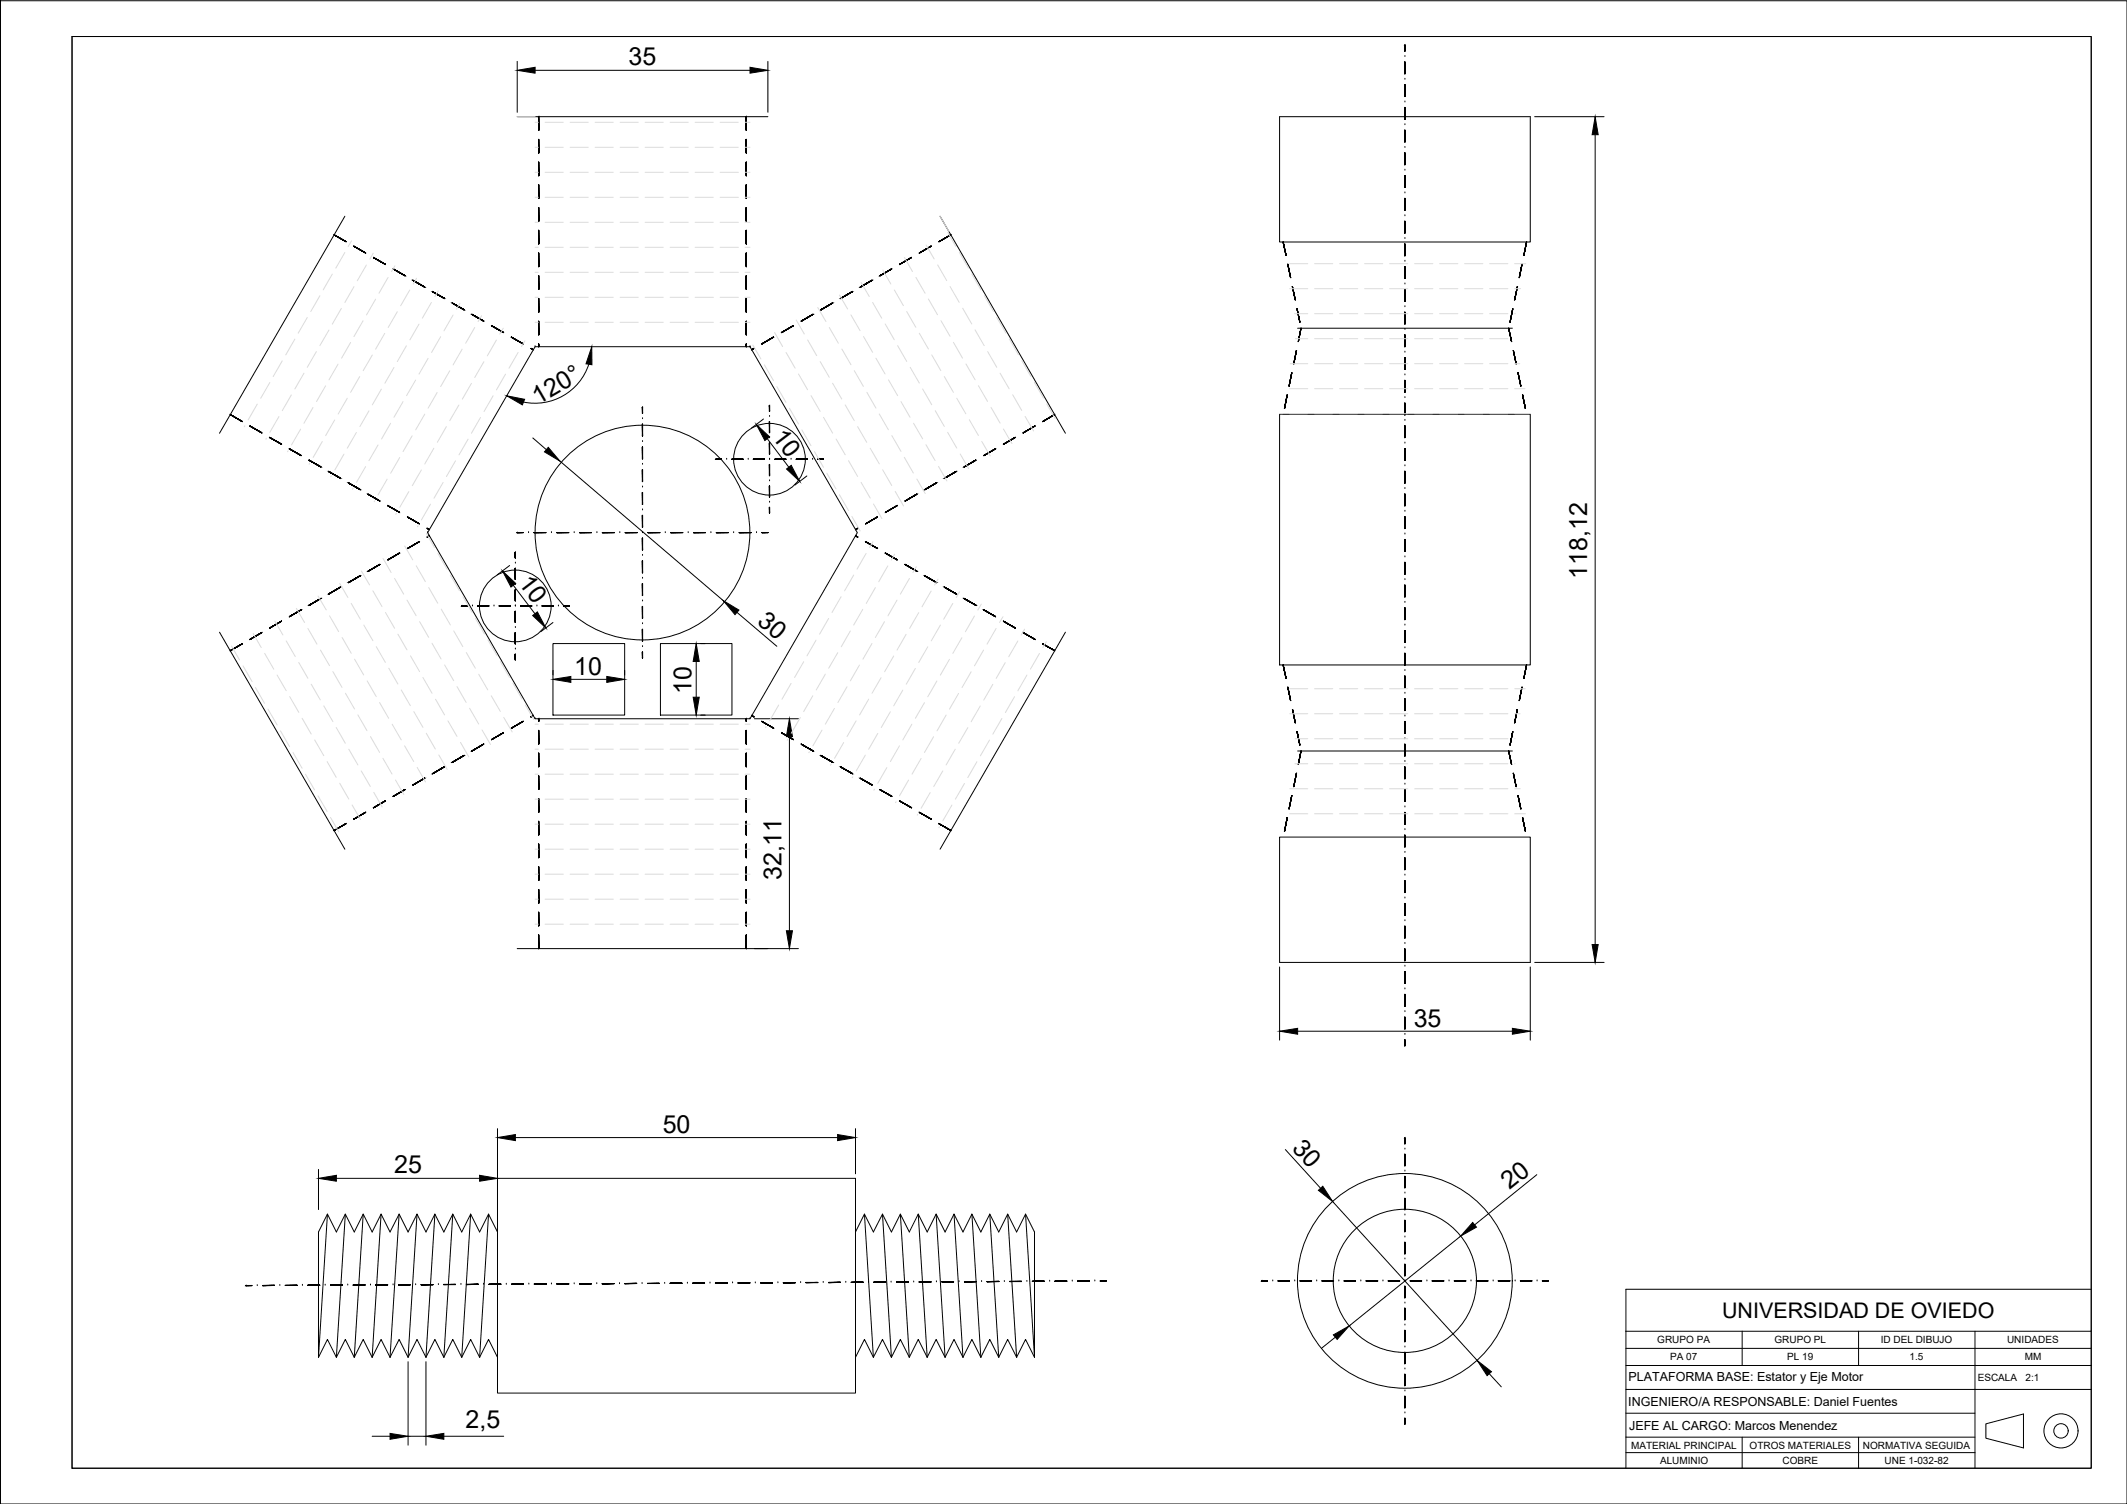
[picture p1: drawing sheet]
<svg xmlns="http://www.w3.org/2000/svg" width="594mm" height="420mm" viewBox="0 0 594 420" stroke-linecap="round" stroke-linejoin="round" font-family="sans-serif">
<defs><g id="words">
<g font-size="7">
<text x="175.6" y="18.3">35</text>
<text x="150.3" y="113.1" transform="rotate(-30 150.3 113.1)">120°</text>
<text x="215.5" y="122" transform="rotate(53 215.5 122)">10</text>
<text x="443.3" y="161.6" transform="rotate(-90 443.3 161.6)">118,12</text>
<text x="144.6" y="162.9" transform="rotate(53 144.6 162.9)">10</text>
<text x="211.2" y="173.9" transform="rotate(40 211.2 173.9)">30</text>
<text x="160.4" y="188.5">10</text>
<text x="193.1" y="193.9" transform="rotate(-90 193.1 193.9)">10</text>
<text x="218.2" y="245.9" transform="rotate(-90 218.2 245.9)">32,11</text>
<text x="394.9" y="286.8">35</text>
<text x="185.1" y="316.4">50</text>
<text x="360.7" y="320.9" transform="rotate(48 360.7 320.9)">30</text>
<text x="110.1" y="327.8">25</text>
<text x="421.6" y="332.6" transform="rotate(-39 421.6 332.6)">20</text>
<text x="130" y="399">2,5</text>
</g>
<text font-size="6" x="481" y="368.2">UNIVERSIDAD DE OVIEDO</text>
<g font-size="3.5">
<text x="454.8" y="385.7">PLATAFORMA BASE: Estator y Eje Motor</text>
<text x="454.8" y="392.6">INGENIERO/A RESPONSABLE: Daniel Fuentes</text>
<text x="455" y="399.4">JEFE AL CARGO: Marcos Menendez</text>
</g>
<g font-size="2.8">
<text x="462.9" y="375.3">GRUPO PA</text>
<text x="495.6" y="375.3">GRUPO PL</text>
<text x="525.3" y="375.3">ID DEL DIBUJO</text>
<text x="560.6" y="375.3">UNIDADES</text>
<text x="466.5" y="380.1">PA 07</text>
<text x="499.2" y="380.1">PL 19</text>
<text x="533.3" y="380.1">1.5</text>
<text x="565.5" y="380.1">MM</text>
<text x="552.4" y="385.8">ESCALA</text>
<text x="565.7" y="385.8">2:1</text>
<text x="455.6" y="404.7">MATERIAL PRINCIPAL</text>
<text x="488.7" y="404.7">OTROS MATERIALES</text>
<text x="520.3" y="404.7">NORMATIVA SEGUIDA</text>
<text x="463.6" y="409">ALUMINIO</text>
<text x="497.9" y="409">COBRE</text>
<text x="526.4" y="409">UNE 1-032-82</text>
</g>
</g></defs>
<!-- layer: 01_Contornos -->
<g fill="none" stroke="#000" stroke-width=".28">
<path d="M.1 .2h594v420h-594zM20.1 10.2h564v400h-564zM144.5 32.6h70M357.4 32.6h70v35h-70zM96.3 60.4l-35 60.6M262.6 60.4l35 60.6M149.5 96.9h60l30 51.9-30 52h-60l-30.1-52zM362.4 91.7h60M357.4 115.7h70v70.1h-70zM61.3 176.6l35 60.6M154.4 179.8h20.1v20h-20.1zM184.5 179.8h19.9v20h-19.9z"/>
<path d="M297.6 176.6l-35 60.6M362.4 209.8h60M357.4 233.8h70v35.1h-70zM144.5 265h70M91.5 339.2l-2.5 40M96.4 339.2l-2.4 40M101.4 339.2l-2.5 40M106.4 339.2l-2.5 40M111.5 339.2l-2.6 40M116.5 339.2l-2.5 40M121.5 339.2l-2.5 40M126.5 339.2l-2.5 40"/>
<path d="M131.5 339.2l-2.5 40M136.5 339.2l-2.5 40M139 329.2h99.9v60h-99.9zM241.4 339.2l2.5 40M246.5 339.2l2.5 40M251.5 339.2l2.5 40M256.5 339.2l2.5 40M261.5 339.2l2.5 40M266.5 339.2l2.5 40M271.5 339.2l2.5 40M276.5 339.2l2.4 40M281.4 339.2l2.5 40"/>
<path d="M286.4 339.2l2.5 40M139 344.2l-2.5-5-2.5 5-2.5-5-2.5 5-2.5-5-2.5 5-2.5-5-2.5 5-2.5-5-2.5 5-2.5-5-2.6 5-2.5-5-2.5 5-2.5-5-2.5 5-2.5-5-2.4 5-2.5-5-2.5 5v35M238.9 344.2l2.5-5 2.5 5 2.6-5 2.5 5 2.5-5 2.5 5 2.5-5 2.5 5 2.5-5 2.5 5 2.5-5 2.5 5 2.5-5 2.5 5 2.5-5 2.4 5 2.5-5 2.5 5 2.5-5 2.5 5v35M89 379.2l2.5-5 2.5 5M94 379.2l2.4-5 2.5 5M98.9 379.2l2.5-5 2.5 5M103.9 379.2l2.5-5 2.5 5M108.9 379.2l2.6-5 2.5 5M114 379.2l2.5-5 2.5 5M119 379.2l2.5-5 2.5 5M124 379.2l2.5-5 2.5 5M129 379.2l2.5-5 2.5 5"/>
<path d="M134 379.2l2.5-5 2.5 5M238.9 379.2l2.5-5 2.5 5M243.9 379.2l2.6-5 2.5 5M249 379.2l2.5-5 2.5 5M254 379.2l2.5-5 2.5 5M259 379.2l2.5-5 2.5 5M264 379.2l2.5-5 2.5 5M269 379.2l2.5-5 2.5 5M274 379.2l2.5-5 2.4 5M278.9 379.2l2.5-5 2.5 5M283.9 379.2l2.5-5 2.5 5M454.1 371.9h130"/>
<path d="M454.1 376.7h130M486.6 371.9v9.6M519.1 371.9v9.6M551.6 371.9v38.3M584.1 360.2h-130v50M454.1 381.5h130M454.1 388.2h130M454.1 394.8h97.5M554.7 397.8l10.5-2.8v9.5l-10.5-2.7zM454.1 401.5h97.5M454.1 405.8h97.5M486.6 401.5v8.7"/>
<path d="M519.1 401.5v8.7"/>
<circle cx="214.9" cy="128.3" r="10"/>
<circle cx="179.4" cy="148.8" r="30"/>
<circle cx="143.9" cy="169.3" r="10"/>
<circle cx="392.4" cy="357.8" r="30"/>
<circle cx="392.4" cy="357.8" r="20"/>
<circle cx="575.6" cy="399.7" r="4.8"/>
<circle cx="575.6" cy="399.7" r="2.01"/>
</g>
<!-- layer: 0 -->
<path d="M149.5 96.9h.1M209.5 96.9h.1M119.4 148.8h.1M239.5 148.8h.1M149.5 200.8h.1M209.5 200.8h.1" fill="none" stroke="#000" stroke-width=".28"/>
<!-- layer: 03_Ejes -->
<g fill="#000" stroke="#000" stroke-width=".28">
<path d="M392.4 12.6v1.7zM392.4 12.6v1.7zM392.4 12.6v1.7zM392.4 12.6v1.7z"/>
<path d="M392.4 36.4v3.3zM392.4 36.4v3.3zM392.4 36.4v3.3zM392.4 36.4v3.3z"/>
<path d="M392.4 30v3.3zM392.4 30v3.3zM392.4 30v3.3zM392.4 30v3.3z"/>
<path d="M392.4 23.7v3.3zM392.4 23.7v3.3zM392.4 23.7v3.3zM392.4 23.7v3.3z"/>
<path d="M392.4 17.3v3.3zM392.4 17.3v3.3zM392.4 17.3v3.3zM392.4 17.3v3.3z"/>
<path d="M392.4 55.4v3.3zM392.4 55.4v3.3zM392.4 55.4v3.3zM392.4 55.4v3.3z"/>
<path d="M392.4 49.1v3.3zM392.4 49.1v3.3zM392.4 49.1v3.3zM392.4 49.1v3.3z"/>
<path d="M392.4 42.7v3.3zM392.4 42.7v3.3zM392.4 42.7v3.3zM392.4 42.7v3.3z"/>
<path d="M392.4 74.5v3.3zM392.4 74.5v3.3zM392.4 74.5v3.3zM392.4 74.5v3.3z"/>
<path d="M392.4 68.2v3.3zM392.4 68.2v3.3zM392.4 68.2v3.3zM392.4 68.2v3.3z"/>
<path d="M392.4 61.8v3.3zM392.4 61.8v3.3zM392.4 61.8v3.3zM392.4 61.8v3.3z"/>
<path d="M392.4 93.6v3.3zM392.4 93.6v3.3zM392.4 93.6v3.3zM392.4 93.6v3.3z"/>
<path d="M392.4 87.2v3.3zM392.4 87.2v3.3zM392.4 87.2v3.3zM392.4 87.2v3.3z"/>
<path d="M392.4 80.9v3.3zM392.4 80.9v3.3zM392.4 80.9v3.3zM392.4 80.9v3.3z"/>
<path d="M179.4 113.8l.1 1.6zM179.4 113.8l.1 1.6zM179.4 113.8l.1 1.6zM179.5 113.8v1.6z"/>
<path d="M214.9 113.3v1.6zM214.9 113.3v1.6zM214.9 113.3v1.6zM214.9 113.3v1.6z"/>
<path d="M392.4 112.6v3.3zM392.4 112.6v3.3zM392.4 112.6v3.3zM392.4 112.6v3.3z"/>
<path d="M392.4 106.3v3.3zM392.4 106.3v3.3zM392.4 106.3v3.3zM392.4 106.3v3.3z"/>
<path d="M392.4 99.9v3.3zM392.4 99.9v3.3zM392.4 99.9v3.3zM392.4 99.9v3.3z"/>
<path d="M179.4 131.2l.1 3.3zM179.4 131.2l.1 3.3zM179.4 131.2l.1 3.3zM179.5 131.2v3.3z"/>
<path d="M179.4 124.9l.1 3.3zM179.4 124.9l.1 3.3zM179.4 124.9l.1 3.3zM179.5 124.9v3.3z"/>
<path d="M179.4 118.5l.1 3.3zM179.4 118.5l.1 3.3zM179.4 118.5l.1 3.3zM179.5 118.5v3.3z"/>
<path d="M200 128.3h1.5zM200 128.3h1.5zM200 128.3h1.5zM200 128.3h1.5z"/>
<path d="M204.4 128.3h3.1zM204.4 128.3h3.1zM204.4 128.3h3.1zM204.4 128.3h3.1z"/>
<path d="M210.4 128.3h3.1zM210.4 128.3h3.1zM210.4 128.3h3.1zM210.4 128.3h3.1z"/>
<path d="M214.9 135.8v3.1zM214.9 135.8v3.1zM214.9 135.8v3.1zM214.9 135.8v3.1z"/>
<path d="M214.9 129.8v3.1zM214.9 129.8v3.1zM214.9 129.8v3.1zM214.9 129.8v3.1z"/>
<path d="M214.9 123.7v3.2zM214.9 123.7v3.2zM214.9 123.7v3.2zM214.9 123.7v3.2z"/>
<path d="M214.9 117.8v3.1zM214.9 117.8v3.1zM214.9 117.8v3.1zM214.9 117.8v3.1z"/>
<path d="M216.4 128.3h3.1zM216.4 128.3h3.1zM216.4 128.3h3.1zM216.4 128.3h3.1z"/>
<path d="M222.4 128.3h3.1zM222.4 128.3h3.1zM222.4 128.3h3.1zM222.4 128.3h3.1z"/>
<path d="M228.4 128.3h1.6zM228.4 128.3h1.6zM228.4 128.3h1.6zM228.4 128.3h1.6z"/>
<path d="M392.4 131.7v3.3zM392.4 131.7v3.3zM392.4 131.7v3.3zM392.4 131.7v3.3z"/>
<path d="M392.4 125.3v3.3zM392.4 125.3v3.3zM392.4 125.3v3.3zM392.4 125.3v3.3z"/>
<path d="M392.4 119v3.3zM392.4 119v3.3zM392.4 119v3.3zM392.4 119v3.3z"/>
<path d="M143.9 154.3v1.6zM143.9 154.3v1.6zM143.9 154.3v1.6zM143.9 154.3v1.6z"/>
<path d="M144.5 148.8h1.6zM144.5 148.8h1.6zM144.5 148.8h1.6zM144.5 148.8h1.6z"/>
<path d="M149.2 148.8h3.3zM149.2 148.8h3.3zM149.2 148.8h3.3zM149.2 148.8h3.3z"/>
<path d="M155.5 148.8h3.3zM155.5 148.8h3.3zM155.5 148.8h3.3zM155.5 148.8h3.3z"/>
<path d="M161.9 148.8h3.3zM161.9 148.8h3.3zM161.9 148.8h3.3zM161.9 148.8h3.3z"/>
<path d="M168.2 148.8h3.4zM168.2 148.8h3.4zM168.2 148.8h3.4zM168.2 148.8h3.4z"/>
<path d="M174.6 148.8h3.3zM174.6 148.8h3.3zM174.6 148.8h3.3zM174.6 148.8h3.3z"/>
<path d="M179.4 150.3l.1 3.3zM179.4 150.3l.1 3.3zM179.4 150.3l.1 3.3zM179.5 150.3v3.3z"/>
<path d="M179.4 144l.1 3.3zM179.4 144l.1 3.3zM179.4 144l.1 3.3zM179.5 144v3.3z"/>
<path d="M179.4 137.6l.1 3.3zM179.4 137.6l.1 3.3zM179.4 137.6l.1 3.3zM179.5 137.6v3.3z"/>
<path d="M181 148.8h3.3zM181 148.8h3.3zM181 148.8h3.3zM181 148.8h3.3z"/>
<path d="M187.3 148.8h3.4zM187.3 148.8h3.4zM187.3 148.8h3.4zM187.3 148.8h3.4z"/>
<path d="M193.7 148.8h3.3zM193.7 148.8h3.3zM193.7 148.8h3.3zM193.7 148.8h3.3z"/>
<path d="M200.1 148.8h3.3zM200.1 148.8h3.3zM200.1 148.8h3.3zM200.1 148.8h3.3z"/>
<path d="M206.5 148.8h3.3zM206.5 148.8h3.3zM206.5 148.8h3.3zM206.5 148.8h3.3z"/>
<path d="M212.8 148.8h1.7zM212.8 148.8h1.7zM212.8 148.8h1.7zM212.8 148.8h1.7z"/>
<path d="M214.9 141.7v1.6zM214.9 141.7v1.6zM214.9 141.7v1.6zM214.9 141.7v1.6z"/>
<path d="M392.4 150.7v3.4zM392.4 150.7v3.4zM392.4 150.7v3.4zM392.4 150.7v3.4z"/>
<path d="M392.4 144.4v3.3zM392.4 144.4v3.3zM392.4 144.4v3.3zM392.4 144.4v3.3z"/>
<path d="M392.4 138v3.3zM392.4 138v3.3zM392.4 138v3.3zM392.4 138v3.3z"/>
<path d="M129 169.3h1.5zM129 169.3l1.5-.1zM129 169.3l1.5-.1zM129 169.2h1.5z"/>
<path d="M133.4 169.3h3.1zM133.4 169.3l3.1-.1zM133.4 169.3l3.1-.1zM133.4 169.2h3.1z"/>
<path d="M139.4 169.3h3.1zM139.4 169.3l3.1-.1zM139.4 169.3l3.1-.1zM139.4 169.2h3.1z"/>
<path d="M143.9 176.7v3.2zM143.9 176.7v3.2zM143.9 176.7v3.2zM143.9 176.7v3.2z"/>
<path d="M143.9 170.8v3.1zM143.9 170.8v3.1zM143.9 170.8v3.1zM143.9 170.8v3.1z"/>
<path d="M143.9 164.8v3.1zM143.9 164.8v3.1zM143.9 164.8v3.1zM143.9 164.8v3.1z"/>
<path d="M143.9 158.8v3.1zM143.9 158.8v3.1zM143.9 158.8v3.1zM143.9 158.8v3.1z"/>
<path d="M145.4 169.3h3.1zM145.4 169.3l3.1-.1zM145.4 169.3l3.1-.1zM145.4 169.2h3.1z"/>
<path d="M151.4 169.3h3.1zM151.4 169.3l3.1-.1zM151.4 169.3l3.1-.1zM151.4 169.2h3.1z"/>
<path d="M157.4 169.3h1.6zM157.4 169.3l1.6-.1zM157.4 169.3l1.6-.1zM157.4 169.2h1.6z"/>
<path d="M179.4 175.8l.1 3.3zM179.4 175.8l.1 3.3zM179.4 175.8l.1 3.3zM179.5 175.8v3.3z"/>
<path d="M179.4 169.4l.1 3.3zM179.4 169.4l.1 3.3zM179.4 169.4l.1 3.3zM179.5 169.4v3.3z"/>
<path d="M179.4 163.1l.1 3.3zM179.4 163.1l.1 3.3zM179.4 163.1l.1 3.3zM179.5 163.1v3.3z"/>
<path d="M179.4 156.7l.1 3.3zM179.4 156.7l.1 3.3zM179.4 156.7l.1 3.3zM179.5 156.7v3.3z"/>
<path d="M392.4 176.1v3.4zM392.4 176.1v3.4zM392.4 176.1v3.4zM392.4 176.1v3.4z"/>
<path d="M392.4 169.8v3.3zM392.4 169.8v3.3zM392.4 169.8v3.3zM392.4 169.8v3.3z"/>
<path d="M392.4 163.4v3.4zM392.4 163.4v3.4zM392.4 163.4v3.4zM392.4 163.4v3.4z"/>
<path d="M392.4 157.1v3.3zM392.4 157.1v3.3zM392.4 157.1v3.3zM392.4 157.1v3.3z"/>
<path d="M143.9 182.8v1.5zM143.9 182.8v1.5zM143.9 182.8v1.5zM143.9 182.8v1.5z"/>
<path d="M179.4 182.2l.1 1.6zM179.4 182.2l.1 1.6zM179.4 182.2l.1 1.6zM179.5 182.2v1.6z"/>
<path d="M392.4 195.2v3.3zM392.4 195.2v3.3zM392.4 195.2v3.3zM392.4 195.2v3.3z"/>
<path d="M392.4 188.8v3.4zM392.4 188.8v3.4zM392.4 188.8v3.4zM392.4 188.8v3.4z"/>
<path d="M392.4 182.5v3.3zM392.4 182.5v3.3zM392.4 182.5v3.3zM392.4 182.5v3.3z"/>
<path d="M392.4 214.2v3.4zM392.4 214.2v3.4zM392.4 214.2v3.4zM392.4 214.2v3.4z"/>
<path d="M392.4 207.9v3.3zM392.4 207.9v3.3zM392.4 207.9v3.3zM392.4 207.9v3.3z"/>
<path d="M392.4 201.5v3.4zM392.4 201.5v3.4zM392.4 201.5v3.4zM392.4 201.5v3.4z"/>
<path d="M392.4 233.3v3.3zM392.4 233.3v3.3zM392.4 233.3v3.3zM392.4 233.3v3.3z"/>
<path d="M392.4 226.9v3.4zM392.4 226.9v3.4zM392.4 226.9v3.4zM392.4 226.9v3.4z"/>
<path d="M392.4 220.6v3.3zM392.4 220.6v3.3zM392.4 220.6v3.3zM392.4 220.6v3.3z"/>
<path d="M392.4 252.4v3.3zM392.4 252.4v3.3zM392.4 252.4v3.3zM392.4 252.4v3.3z"/>
<path d="M392.4 246v3.3zM392.4 246v3.3zM392.4 246v3.3zM392.4 246v3.3z"/>
<path d="M392.4 239.6v3.4zM392.4 239.6v3.4zM392.4 239.6v3.4zM392.4 239.6v3.4z"/>
<path d="M392.4 271.4v3.3zM392.4 271.4v3.3zM392.4 271.4v3.3zM392.4 271.4v3.3z"/>
<path d="M392.4 265.1v3.3zM392.4 265.1v3.3zM392.4 265.1v3.3zM392.4 265.1v3.3z"/>
<path d="M392.4 258.7v3.3zM392.4 258.7v3.3zM392.4 258.7v3.3zM392.4 258.7v3.3z"/>
<path d="M392.4 290.5v1.6zM392.4 290.5v1.6zM392.4 290.5v1.6zM392.4 290.5v1.6z"/>
<path d="M392.4 284.1v3.3zM392.4 284.1v3.3zM392.4 284.1v3.3zM392.4 284.1v3.3z"/>
<path d="M392.4 277.8v3.3zM392.4 277.8v3.3zM392.4 277.8v3.3zM392.4 277.8v3.3z"/>
<path d="M392.4 317.9v1.6zM392.4 317.9v1.6zM392.4 317.9v1.6zM392.4 317.9v1.6z"/>
<path d="M392.4 334.8v3.1zM392.4 334.8v3.1zM392.4 334.8v3.1zM392.4 334.8v3.1z"/>
<path d="M392.4 328.6v3.2zM392.4 328.6v3.2zM392.4 328.6v3.2zM392.4 328.6v3.2z"/>
<path d="M392.4 322.5v3.2zM392.4 322.5v3.2zM392.4 322.5v3.2zM392.4 322.5v3.2z"/>
<path d="M68.7 359.2h1.6zM68.7 359.2l1.6-.1zM68.7 359.2l1.6-.1zM68.7 359.1h1.6z"/>
<path d="M73.4 359.2l3.2-.1zM73.4 359.2l3.2-.1zM73.4 359.1h3.2zM73.4 359.1h3.2z"/>
<path d="M79.7 359.1h3.3zM79.7 359.1h3.3zM79.7 359.1h3.3zM79.7 359.1h3.3z"/>
<path d="M86 359.1l3.3-.1zM86 359.1l3.3-.1zM86 359.1l3.3-.1zM86 359h3.3z"/>
<path d="M92.3 359h3.3zM92.3 359h3.3zM92.3 359h3.3zM92.3 359h3.3z"/>
<path d="M98.7 359h3.3zM98.7 359l3.3-.1zM98.7 359l3.3-.1zM98.7 359l3.3-.1z"/>
<path d="M105 359l3.3-.1zM105 359l3.3-.1zM105 358.9h3.3zM105 358.9h3.3z"/>
<path d="M111.3 358.9h3.3zM111.3 358.9h3.3zM111.3 358.9h3.3zM111.3 358.9h3.3z"/>
<path d="M117.6 358.9h3.3zM117.6 358.9h3.3zM117.6 358.9h3.3zM117.6 358.9h3.3z"/>
<path d="M123.9 358.9l3.3-.1zM123.9 358.9l3.3-.1zM123.9 358.9l3.3-.1zM123.9 358.8h3.3z"/>
<path d="M130.3 358.9l3.3-.1zM130.3 358.9l3.3-.1zM130.3 358.8h3.3zM130.3 358.8h3.3z"/>
<path d="M136.6 358.8h3.3zM136.6 358.8l3.3-.1zM136.6 358.8l3.3-.1zM136.6 358.8l3.3-.1z"/>
<path d="M142.9 358.8l3.3-.1zM142.9 358.8l3.3-.1zM142.9 358.7h3.3zM142.9 358.7h3.3z"/>
<path d="M149.2 358.7h3.3zM149.2 358.7h3.3zM149.2 358.7h3.3zM149.2 358.7h3.3z"/>
<path d="M155.5 358.7l3.3-.1zM155.5 358.7l3.3-.1zM155.5 358.7l3.3-.1zM155.5 358.6h3.3z"/>
<path d="M161.9 358.6h3.3zM161.9 358.6h3.3zM161.9 358.6h3.3zM161.9 358.6h3.3z"/>
<path d="M168.2 358.6h3.3zM168.2 358.6h3.3zM168.2 358.6h3.3zM168.2 358.6h3.3z"/>
<path d="M174.5 358.6h3.3zM174.5 358.6l3.3-.1zM174.5 358.6l3.3-.1zM174.5 358.6l3.3-.1z"/>
<path d="M180.9 358.6l3.2-.1zM180.9 358.6l3.2-.1zM180.9 358.6l3.2-.1zM180.9 358.5h3.2z"/>
<path d="M187.2 358.5h3.3zM187.2 358.5h3.3zM187.2 358.5h3.3zM187.2 358.5h3.3z"/>
<path d="M193.5 358.5l3.3-.1zM193.5 358.5l3.3-.1zM193.5 358.5l3.3-.1zM193.5 358.4h3.3z"/>
<path d="M199.8 358.5l3.3-.1zM199.8 358.5l3.3-.1zM199.8 358.4h3.3zM199.8 358.4h3.3z"/>
<path d="M206.1 358.4h3.3zM206.1 358.4h3.3zM206.1 358.4h3.3zM206.1 358.4h3.3z"/>
<path d="M212.5 358.4h3.2zM212.5 358.4h3.2zM212.5 358.4h3.2zM212.5 358.4h3.2z"/>
<path d="M218.8 358.4l3.3-.1zM218.8 358.4l3.3-.1zM218.8 358.4l3.3-.1zM218.8 358.3h3.3z"/>
<path d="M225.1 358.3h3.3zM225.1 358.3h3.3zM225.1 358.3h3.3zM225.1 358.3h3.3z"/>
<path d="M231.5 358.3h3.2zM231.5 358.3l3.2-.1zM231.5 358.3l3.2-.1zM231.5 358.3l3.2-.1z"/>
<path d="M237.8 358.3l3.3-.1zM237.8 358.3l3.3-.1zM237.8 358.2h3.3zM237.8 358.2h3.3z"/>
<path d="M244.1 358.2h3.3zM244.1 358.2l3.3-.1zM244.1 358.2l3.3-.1zM244.1 358.2l3.3-.1z"/>
<path d="M250.4 358.2l3.3-.1zM250.4 358.2l3.3-.1zM250.4 358.2l3.3-.1zM250.4 358.1h3.3z"/>
<path d="M256.7 358.1h3.3zM256.7 358.1h3.3zM256.7 358.1h3.3zM256.7 358.1h3.3z"/>
<path d="M263.1 358.1h3.2zM263.1 358.1h3.2zM263.1 358.1h3.2zM263.1 358.1h3.2z"/>
<path d="M269.4 358.1h3.3zM269.4 358.1l3.3-.1zM269.4 358.1l3.3-.1zM269.4 358.1l3.3-.1z"/>
<path d="M275.7 358.1l3.3-.1zM275.7 358.1l3.3-.1zM275.7 358h3.3zM275.7 358h3.3z"/>
<path d="M282 358h3.3zM282 358h3.3zM282 358h3.3zM282 358h3.3z"/>
<path d="M288.3 358l3.3-.1zM288.3 358l3.3-.1zM288.3 358l3.3-.1zM288.3 357.9h3.3z"/>
<path d="M294.7 357.9h3.3zM294.7 357.9h3.3zM294.7 357.9h3.3zM294.7 357.9h3.3z"/>
<path d="M301 357.9h3.3zM301 357.9l3.3-.1zM301 357.9l3.3-.1zM301 357.9l3.3-.1z"/>
<path d="M307.3 357.9l1.7-.1zM307.3 357.9l1.7-.1zM307.3 357.8h1.7zM307.3 357.8h1.7z"/>
<path d="M352.4 357.8h1.6zM352.4 357.8h1.6zM352.4 357.8h1.6zM352.4 357.8h1.6z"/>
<path d="M357 357.8h3.1zM357 357.8h3.1zM357 357.8h3.1zM357 357.8h3.1z"/>
<path d="M363.1 357.8h3.2zM363.1 357.8h3.2zM363.1 357.8h3.2zM363.1 357.8h3.2z"/>
<path d="M369.2 357.8h3.3zM369.2 357.8h3.3zM369.2 357.8h3.3zM369.2 357.8h3.3z"/>
<path d="M375.4 357.8h3.2zM375.4 357.8h3.2zM375.4 357.8h3.2zM375.4 357.8h3.2z"/>
<path d="M381.6 357.8h3.2zM381.6 357.8h3.2zM381.6 357.8h3.2zM381.6 357.8h3.2z"/>
<path d="M387.7 357.8h3.2zM387.7 357.8h3.2zM387.7 357.8h3.2zM387.7 357.8h3.2z"/>
<path d="M392.4 353.2v3.2zM392.4 353.2v3.2zM392.4 353.2v3.2zM392.4 353.2v3.2z"/>
<path d="M392.4 347v3.3zM392.4 347v3.3zM392.4 347v3.3zM392.4 347v3.3z"/>
<path d="M392.4 340.9v3.2zM392.4 340.9v3.2zM392.4 340.9v3.2zM392.4 340.9v3.2z"/>
<path d="M393.9 357.8h3.2zM393.9 357.8h3.2zM393.9 357.8h3.2zM393.9 357.8h3.2z"/>
<path d="M400 357.8h3.2zM400 357.8h3.2zM400 357.8h3.2zM400 357.8h3.2z"/>
<path d="M406.2 357.8h3.2zM406.2 357.8h3.2zM406.2 357.8h3.2zM406.2 357.8h3.2z"/>
<path d="M412.3 357.8h3.3zM412.3 357.8h3.3zM412.3 357.8h3.3zM412.3 357.8h3.3z"/>
<path d="M418.5 357.8h3.2zM418.5 357.8h3.2zM418.5 357.8h3.2zM418.5 357.8h3.2z"/>
<path d="M424.7 357.8h3.1zM424.7 357.8h3.1zM424.7 357.8h3.1zM424.7 357.8h3.1z"/>
<path d="M430.8 357.8h1.6zM430.8 357.8h1.6zM430.8 357.8h1.6zM430.8 357.8h1.6z"/>
<path d="M392.4 371.6v3.2zM392.4 371.6v3.2zM392.4 371.6v3.2zM392.4 371.6v3.2z"/>
<path d="M392.4 365.5v3.2zM392.4 365.5v3.2zM392.4 365.5v3.2zM392.4 365.5v3.2z"/>
<path d="M392.4 359.3v3.2zM392.4 359.3v3.2zM392.4 359.3v3.2zM392.4 359.3v3.2z"/>
<path d="M392.4 396.2v1.6zM392.4 396.2v1.6zM392.4 396.2v1.6zM392.4 396.2v1.6z"/>
<path d="M392.4 390.1v3.2zM392.4 390.1v3.2zM392.4 390.1v3.2zM392.4 390.1v3.2z"/>
<path d="M392.4 383.9v3.2zM392.4 383.9v3.2zM392.4 383.9v3.2zM392.4 383.9v3.2z"/>
<path d="M392.4 377.8v3.2zM392.4 377.8v3.2zM392.4 377.8v3.2zM392.4 377.8v3.2z"/>
</g>
<g fill="none" stroke="#000" stroke-width=".28">
<path d="M392.4 17.3v3.3zM392.4 12.6v1.7zM392.4 12.6h.1M392.4 15.8h.1M392.4 36.4v3.3zM392.4 30v3.3zM392.4 23.7v3.3zM392.4 34.8h.1M392.4 28.5h.1M392.4 22.1h.1M392.4 55.4v3.3zM392.4 49.1v3.3z"/>
<path d="M392.4 42.7v3.3zM392.4 53.9h.1M392.4 47.5h.1M392.4 41.2h.1M392.4 74.5v3.3zM392.4 68.2v3.3zM392.4 61.8v3.3zM392.4 79.3h.1M392.4 73h.1M392.4 66.6h.1M392.4 60.3h.1M392.4 99.9v3.3z"/>
<path d="M392.4 93.6v3.3zM392.4 87.2v3.3zM392.4 80.9v3.3zM392.4 98.4h.1M392.4 92h.1M392.4 85.7h.1M179.4 118.5l.1 3.3zM179.4 113.8l.1 1.6zM179.4 113.8h.1M179.5 117h.1M214.9 117.8v3.1zM214.9 113.3v1.6z"/>
<path d="M214.9 113.3h.1M214.9 116.3h.1M392.4 119v3.3zM392.4 112.6v3.3zM392.4 106.3v3.3zM392.4 117.4h.1M392.4 111.1h.1M392.4 104.7h.1M179.4 137.6l.1 3.3zM179.4 131.2l.1 3.3zM179.4 124.9l.1 3.3zM179.5 136.1h.1"/>
<path d="M179.5 129.7h.1M179.5 123.4h.1M200 128.3h1.5zM200 128.3h.1M203 128.3h.1M204.4 128.3h3.1zM209 128.3h.1M210.4 128.3h3.1zM214.9 135.8v3.1zM214.9 129.8v3.1zM214.9 123.7v3.2zM214.9 134.3h.1"/>
<path d="M214.9 128.3h.1M214.9 122.3h.1M216.4 128.3h3.1zM221 128.3h.1M222.4 128.3h3.1zM227 128.3h.1M228.4 128.3h1.6zM230 128.3h.1M392.4 138v3.3zM392.4 131.7v3.3zM392.4 125.3v3.3zM392.4 136.5h.1"/>
<path d="M392.4 130.1h.1M392.4 123.8h.1M143.9 158.8v3.1zM143.9 154.3v1.6zM143.9 154.3h.1M143.9 157.3h.1M144.5 148.8h.1M144.5 148.8h1.6zM147.6 148.8h.1M149.2 148.8h3.3zM154 148.8h.1M155.5 148.8h3.3z"/>
<path d="M160.4 148.8h.1M161.9 148.8h3.3zM166.7 148.8h.1M168.2 148.8h3.4zM173.1 148.8h.1M174.6 148.8h3.3zM179.4 156.7l.1 3.3zM179.4 150.3l.1 3.3zM179.4 144l.1 3.3zM179.5 155.2h.1M179.5 148.8h.1M179.5 142.5h.1"/>
<path d="M181 148.8h3.3zM185.8 148.8h.1M187.3 148.8h3.4zM192.2 148.8h.1M193.7 148.8h3.3zM198.6 148.8h.1M200.1 148.8h3.3zM204.9 148.8h.1M206.5 148.8h3.3zM211.3 148.8h.1M212.8 148.8h1.7zM214.5 148.8h.1"/>
<path d="M214.9 143.3h.1M214.9 141.7v1.6zM214.9 140.3h.1M392.4 157.1v3.3zM392.4 150.7v3.4zM392.4 144.4v3.3zM392.4 155.6h.1M392.4 149.2h.1M392.4 142.8h.1M129 169.2l1.5 .1zM129 169.2v.1M132 169.3h.1"/>
<path d="M133.4 169.2l3.1 .1zM138 169.3h.1M139.4 169.2l3.1 .1zM143.9 176.7v3.2zM143.9 170.8v3.1zM143.9 164.8v3.1zM143.9 175.3h.1M143.9 169.3h.1M143.9 163.3h.1M145.4 169.2l3.1 .1zM150 169.3h.1M151.4 169.2l3.1 .1z"/>
<path d="M156 169.3h.1M157.4 169.2l1.6 .1zM159 169.2v.1M179.4 175.8l.1 3.3zM179.4 169.4l.1 3.3zM179.4 163.1l.1 3.3zM179.5 174.2h.1M179.5 167.9h.1M179.5 161.5h.1M392.4 176.1v3.4zM392.4 169.8v3.3zM392.4 163.4v3.4z"/>
<path d="M392.4 174.6h.1M392.4 168.3h.1M392.4 161.9h.1M143.9 184.3h.1M143.9 182.8v1.5zM143.9 181.3h.1M179.4 183.8h.1M179.4 182.2l.1 1.6zM179.5 180.6h.1M392.4 195.2v3.3zM392.4 188.8v3.4zM392.4 182.5v3.3z"/>
<path d="M392.4 193.7h.1M392.4 187.3h.1M392.4 181h.1M392.4 214.2v3.4zM392.4 207.9v3.3zM392.4 201.5v3.4zM392.4 219.1h.1M392.4 212.7h.1M392.4 206.4h.1M392.4 200h.1M392.4 239.6v3.4zM392.4 233.3v3.3z"/>
<path d="M392.4 226.9v3.4zM392.4 220.6v3.3zM392.4 238.1h.1M392.4 231.8h.1M392.4 225.4h.1M392.4 258.7v3.3zM392.4 252.4v3.3zM392.4 246v3.3zM392.4 257.2h.1M392.4 250.9h.1M392.4 244.5h.1M392.4 277.8v3.3z"/>
<path d="M392.4 271.4v3.3zM392.4 265.1v3.3zM392.4 276.3h.1M392.4 269.9h.1M392.4 263.6h.1M392.4 292.1h.1M392.4 290.5v1.6zM392.4 284.1v3.3zM392.4 289h.1M392.4 282.6h.1M392.4 317.9v1.6zM392.4 317.9h.1"/>
<path d="M392.4 334.8v3.1zM392.4 328.6v3.2zM392.4 322.5v3.2zM392.4 339.4h.1M392.4 333.3h.1M392.4 327.2h.1M392.4 321h.1M68.7 359.1l1.6 .1zM68.7 359.1v.1M71.9 359.2h.1M73.4 359.1h3.2zM78.2 359.1h.1"/>
<path d="M79.7 359.1h3.3zM84.5 359.1h.1M86 359l3.3 .1zM90.8 359h.1M92.3 359h3.3zM97.1 359h.1M98.7 359l3.3-.1zM103.5 359h.1M105 358.9h3.3zM109.8 358.9h.1M111.3 358.9h3.3zM116.1 358.9h.1"/>
<path d="M117.6 358.9h3.3zM122.4 358.9h.1M123.9 358.8l3.3 .1zM128.7 358.8h.1M130.3 358.8h3.3zM135.1 358.8h.1M136.6 358.8l3.3-.1zM141.4 358.8h.1M142.9 358.7h3.3zM147.7 358.7h.1M149.2 358.7h3.3zM154 358.7h.1"/>
<path d="M155.5 358.6l3.3 .1zM160.4 358.6h.1M161.9 358.6h3.3zM166.7 358.6h.1M168.2 358.6h3.3zM173 358.6h.1M174.5 358.6l3.3-.1zM179.3 358.6h.1M180.9 358.5l3.2 .1zM185.6 358.5h.1M187.2 358.5h3.3zM192 358.5h.1"/>
<path d="M193.5 358.4l3.3 .1zM198.3 358.4h.1M199.8 358.4h3.3zM204.6 358.4h.1M206.1 358.4h3.3zM211 358.4h.1M212.5 358.4h3.2zM217.3 358.4h.1M218.8 358.3l3.3 .1zM223.6 358.3h.1M225.1 358.3h3.3zM229.9 358.3h.1"/>
<path d="M231.5 358.3l3.2-.1zM236.2 358.2h.1M237.8 358.2h3.3zM242.6 358.2h.1M244.1 358.2l3.3-.1zM248.9 358.2h.1M250.4 358.1l3.3 .1zM255.2 358.1h.1M256.7 358.1h3.3zM261.5 358.1h.1M263.1 358.1h3.2zM267.9 358.1h.1"/>
<path d="M269.4 358.1l3.3-.1zM274.2 358h.1M275.7 358h3.3zM280.5 358h.1M282 358h3.3zM286.8 358h.1M288.3 357.9l3.3 .1zM293.2 357.9h.1M294.7 357.9h3.3zM299.5 357.9h.1M301 357.9l3.3-.1zM305.8 357.8h.1"/>
<path d="M307.3 357.8h1.7zM309 357.8h.1M352.4 357.8h1.6zM352.4 357.8h.1M355.5 357.8h.1M357 357.8h3.1zM361.6 357.8h.1M363.1 357.8h3.2zM367.8 357.8h.1M369.2 357.8h3.3zM373.9 357.8h.1M375.4 357.8h3.2z"/>
<path d="M380.1 357.8h.1M381.6 357.8h3.2zM386.3 357.8h.1M387.7 357.8h3.2zM392.4 359.3v3.2zM392.4 353.2v3.2zM392.4 347v3.3zM392.4 340.9v3.2zM392.4 357.9h.1M392.4 351.7h.1M392.4 345.6h.1M393.9 357.8h3.2z"/>
<path d="M398.5 357.8h.1M400 357.8h3.2zM404.7 357.8h.1M406.2 357.8h3.2zM410.9 357.8h.1M412.3 357.8h3.3zM417 357.8h.1M418.5 357.8h3.2zM423.2 357.8h.1M424.7 357.8h3.1zM429.3 357.8h.1M430.8 357.8h1.6z"/>
<path d="M432.4 357.8h.1M392.4 377.8v3.2zM392.4 371.6v3.2zM392.4 365.5v3.2zM392.4 376.3h.1M392.4 370.2h.1M392.4 364h.1M392.4 397.8h.1M392.4 396.2v1.6zM392.4 390.1v3.2zM392.4 383.9v3.2zM392.4 394.7h.1"/>
<path d="M392.4 388.6h.1M392.4 382.4h.1"/>
</g>
<!-- layer: 04_Cotas -->
<g fill="none" stroke="#000" stroke-width=".28">
<path d="M20.1 10.2h564v400h-564zM144.5 17.1v14.3M149.5 19.6h60M214.5 17.1v14.3M428.6 32.6h19.4M445.5 37.6v226.3M164.5 101.8a15.8 15.8 0 0 1-18.3 10.5M213.2 117.1l-3.3 2.5M148.8 122.3l3.8 3.3M156.4 128.8l45.6 39M214.3 122.6l6 7.9M225.4 133l-3.4 2.5"/>
<path d="M142.3 158l-3.4 2.6M143.4 163.5l6 8M154.4 173.9l-3.4 2.6M195.7 179.8h1.2M205.8 171.1l11.2 9.5M154.4 187.3v1.3M159.4 189.8h10.1M174.5 187.3v1.3M194.5 184.8v10M195.7 199.8h1.2M210.7 200.8h12.3M220.5 205.8v54.2"/>
<path d="M210.7 265h12.3M357.4 270.1v20.5M427.4 270.1v20.5M428.6 268.9h19.4M362.4 288.1h60M139 315.3v22.6M143.9 317.8h90M238.9 315.3v12.6M89 326.7v11.2M94 329.2h40M359 321.1l9.9 10.9M372.2 335.7l40.4 44.4"/>
<path d="M429.2 328.2l-17.3 14M408 345.3l-31.2 25.1M373 373.5l-3.9 3.2M114 380.4v23.3M119 380.4v23.3M415.9 383.8l3.4 3.6M103.9 401.2h5M114 401.2h5M124 401.2h16.7"/>
</g>
<g fill="#000" stroke="#000" stroke-width=".28">
<path d="M144.5 19.6l5-.8v1.6zM209.5 18.8l5 .8-5 .8zM445.5 32.6l.9 5h-1.7zM141.5 110.6l5 .9-.6 1.6zM165.3 96.9v5l-1.6-.3zM153.1 125l3.3 3.8-4.3-2.6zM211.3 118.6l3.6 3.4-1.3 1.1zM219.7 131l1.3-1 2.4 4.5zM140.3 159.5l3.7 3.5-1.3 1zM148.8 172l1.3-1.1 2.4 4.5zM202 167.8l4.4 2.6-1.1 1.3zM154.4 189.8l5-.8v1.6z"/>
<path d="M169.5 189l5 .8-5 .8zM194.5 179.8l.8 5h-1.7zM193.6 194.8h1.7l-.8 5zM220.5 200.8l.8 5h-1.7zM219.6 260h1.7l-.8 5zM444.7 263.9h1.7l-.9 5zM357.4 288.1l5-.8v1.6zM422.4 287.3l5 .8-5 .8zM139 317.8l4.9-.9v1.7zM233.9 316.9l5 .9-5 .8zM89 329.2l5-.9v1.7zM134 328.3l5 .9-5 .8z"/>
<path d="M368.2 332.5l1.3-1.1 2.7 4.3zM411.3 341.5l1.1 1.3-4.4 2.5zM372.4 372.9l4.4-2.5-3.3 3.8zM412.6 380.1l4 3.1-1.3 1.1zM108.9 400.4l5.1 .8-5.1 .9zM119 401.2l5-.8v1.7z"/>
</g>
<!-- layer: 02_Ocultas -->
<g fill="#000" stroke="#000" stroke-width=".28">
<path d="M247.3 143.1l3.3-1.9z"/>
<path d="M150.5 32.6v3.8zM150.4 32.6l.1 3.8zM150.4 32.6l.1 3.8zM150.4 32.6l.1 3.8z"/>
<path d="M150.5 38.9v3.9zM150.4 38.9l.1 3.9zM150.4 38.9l.1 3.9zM150.4 38.9l.1 3.9z"/>
<path d="M208.5 32.6v3.8zM208.4 32.6l.1 3.8zM208.4 32.6l.1 3.8zM208.4 32.6l.1 3.8z"/>
<path d="M208.5 38.9v3.9zM208.4 38.9l.1 3.9zM208.4 38.9l.1 3.9zM208.4 38.9l.1 3.9z"/>
<path d="M150.5 45.3v3.8zM150.4 45.3l.1 3.8zM150.4 45.3l.1 3.8zM150.4 45.3l.1 3.8z"/>
<path d="M150.5 51.6v3.9zM150.4 51.6l.1 3.9zM150.4 51.6l.1 3.9zM150.4 51.6l.1 3.9z"/>
<path d="M150.5 58v3.8zM150.4 58l.1 3.8zM150.4 58l.1 3.8zM150.4 58l.1 3.8z"/>
<path d="M208.5 45.3v3.8zM208.4 45.3l.1 3.8zM208.4 45.3l.1 3.8zM208.4 45.3l.1 3.8z"/>
<path d="M208.5 51.6v3.9zM208.4 51.6l.1 3.9zM208.4 51.6l.1 3.9zM208.4 51.6l.1 3.9z"/>
<path d="M208.5 58v3.8zM208.4 58l.1 3.8zM208.4 58l.1 3.8zM208.4 58l.1 3.8z"/>
<path d="M93.3 65.6l3.3 1.9zM93.3 65.6l3.3 1.9zM93.3 65.6l3.3 1.9zM93.3 65.6l3.3 1.9z"/>
<path d="M98.8 68.7l3.3 2zM98.8 68.8l3.3 1.9zM98.8 68.8l3.3 1.9zM98.8 68.8l3.3 1.9z"/>
<path d="M104.3 71.9l3.3 1.9zM104.3 72l3.3 1.8zM104.3 72l3.3 1.9zM104.3 72l3.3 1.9z"/>
<path d="M109.8 75.1l3.3 1.9zM109.8 75.1l3.3 1.9zM109.8 75.1l3.3 1.9zM109.8 75.1l3.3 1.9z"/>
<path d="M115.3 78.3l3.3 1.9zM115.3 78.3l3.3 1.9zM115.3 78.3l3.3 1.9zM115.3 78.3l3.3 1.9z"/>
<path d="M150.5 64.3v3.9zM150.4 64.3l.1 3.9zM150.4 64.3l.1 3.9zM150.4 64.3l.1 3.9z"/>
<path d="M150.5 70.7v3.8zM150.4 70.7l.1 3.8zM150.4 70.7l.1 3.8zM150.4 70.7l.1 3.8z"/>
<path d="M150.5 77v3.9zM150.4 77l.1 3.9zM150.4 77l.1 3.9zM150.4 77l.1 3.9z"/>
<path d="M208.5 64.3v3.9zM208.4 64.3l.1 3.9zM208.4 64.3l.1 3.9zM208.4 64.3l.1 3.9z"/>
<path d="M208.5 70.7v3.8zM208.4 70.7l.1 3.8zM208.4 70.7l.1 3.8zM208.4 70.7l.1 3.8z"/>
<path d="M208.5 77v3.9zM208.4 77l.1 3.9zM208.4 77l.1 3.9zM208.4 77l.1 3.9z"/>
<path d="M240.3 80.2l3.3-1.9zM240.3 80.2l3.3-1.9zM240.3 80.2l3.3-1.9zM240.3 80.2l3.3-1.9z"/>
<path d="M245.8 77l3.3-1.9zM245.8 77l3.3-1.9zM245.8 77l3.3-1.9zM245.8 77l3.3-1.9z"/>
<path d="M251.3 73.9l3.3-1.9zM251.3 73.9l3.3-2zM251.3 73.9l3.3-2zM251.3 73.8l3.3-1.9z"/>
<path d="M256.8 70.7l3.3-1.9zM256.8 70.7l3.3-2zM256.8 70.7l3.3-2zM256.8 70.7l3.3-2z"/>
<path d="M262.3 67.5l3.3-1.9zM262.3 67.5l3.3-1.9zM262.3 67.5l3.3-1.9zM262.3 67.5l3.3-1.9z"/>
<path d="M358.4 67.6l.8 3.7zM358.4 67.6l.8 3.7zM358.4 67.6l.8 3.7zM358.4 67.6l.8 3.7z"/>
<path d="M359.7 73.8l.8 3.8zM359.7 73.8l.8 3.8zM359.7 73.8l.8 3.8zM359.7 73.8l.8 3.8z"/>
<path d="M425.1 73.8l-.7 3.8zM425.1 73.8l-.7 3.8zM425.1 73.8l-.8 3.8zM425.1 73.8l-.8 3.8z"/>
<path d="M426.4 67.6l-.8 3.7zM426.4 67.6l-.8 3.7zM426.4 67.6l-.8 3.7zM426.4 67.6l-.8 3.7z"/>
<path d="M120.8 81.4l3.3 2zM120.8 81.5l3.3 1.9zM120.8 81.5l3.3 1.9zM120.8 81.5l3.3 1.9z"/>
<path d="M126.3 84.6l3.3 1.9zM126.3 84.7l3.3 1.8zM126.3 84.7l3.3 1.9zM126.3 84.7l3.3 1.9z"/>
<path d="M131.8 87.8l3.3 1.9zM131.8 87.8l3.3 1.9zM131.8 87.8l3.3 1.9zM131.8 87.8l3.3 1.9z"/>
<path d="M137.3 91l3.3 1.9zM137.3 91l3.3 1.9zM137.3 91l3.3 1.9zM137.3 91l3.3 1.9z"/>
<path d="M142.8 94.1l3.3 2zM142.8 94.2l3.3 1.9zM142.8 94.2l3.3 1.9zM142.8 94.2l3.3 1.9z"/>
<path d="M148.4 97.3l.5 .4zM148.3 97.4l.6 .3zM148.3 97.4l.6 .3zM148.3 97.4l.6 .3z"/>
<path d="M150.5 83.4v3.8zM150.4 83.4l.1 3.8zM150.4 83.4l.1 3.8zM150.4 83.4l.1 3.8z"/>
<path d="M150.5 89.7v3.9zM150.4 89.7l.1 3.9zM150.4 89.7l.1 3.9zM150.4 89.7l.1 3.9z"/>
<path d="M150.5 96.1v.8zM150.4 96.1l.1 .8zM150.4 96.1l.1 .8zM150.4 96.1l.1 .8z"/>
<path d="M208.5 83.4v3.8zM208.4 83.4l.1 3.8zM208.4 83.4l.1 3.8zM208.4 83.4l.1 3.8z"/>
<path d="M208.5 89.7v3.9zM208.4 89.7l.1 3.9zM208.4 89.7l.1 3.9zM208.4 89.7l.1 3.9z"/>
<path d="M208.5 96.1v.8zM208.4 96.1l.1 .8zM208.4 96.1l.1 .8zM208.4 96.1l.1 .8z"/>
<path d="M209.9 97.7l.7-.3zM209.9 97.7l.7-.3zM209.9 97.7l.6-.4zM209.9 97.7l.6-.4z"/>
<path d="M212.8 96.1l3.3-1.9zM212.8 96.1l3.3-1.9zM212.8 96.1l3.2-2zM212.7 96.1l3.3-2z"/>
<path d="M218.3 92.9l3.3-1.9zM218.3 92.9l3.3-1.9zM218.3 92.9l3.2-1.9zM218.2 92.9l3.3-1.9z"/>
<path d="M223.8 89.7l3.3-1.9zM223.8 89.7l3.2-1.9zM223.8 89.7l3.2-1.9zM223.7 89.7l3.3-1.9z"/>
<path d="M229.3 86.6l3.3-1.9zM229.3 86.6l3.3-2zM229.2 86.6l3.4-2zM229.2 86.5l3.4-1.9z"/>
<path d="M234.8 83.4l3.3-1.9zM234.8 83.4l3.3-2zM234.8 83.4l3.3-2zM234.8 83.4l3.3-2z"/>
<path d="M361 80.1l.8 3.7zM360.9 80.1l.9 3.7zM360.9 80.1l.9 3.7zM360.9 80.1l.9 3.7z"/>
<path d="M362.1 97.9l-.7 3.7zM362.1 97.9l-.7 3.7zM362.1 97.9l-.8 3.7zM362.1 97.9l-.8 3.7z"/>
<path d="M362.3 86.3l.8 3.7zM362.3 86.3l.8 3.7zM362.3 86.3l.8 3.7zM362.3 86.3l.8 3.7z"/>
<path d="M363.4 91.7l-.8 3.7zM363.4 91.7l-.8 3.7zM363.4 91.7l-.8 3.7zM363.4 91.7l-.8 3.7z"/>
<path d="M421.4 91.7l.8 3.7zM421.4 91.7l.8 3.7zM421.4 91.7l.8 3.7zM421.4 91.7l.8 3.7z"/>
<path d="M422.5 86.3l-.7 3.7zM422.5 86.3l-.7 3.7zM422.5 86.3l-.8 3.7zM422.5 86.3l-.8 3.7z"/>
<path d="M422.7 97.9l.8 3.7zM422.7 97.9l.8 3.7zM422.7 97.9l.8 3.7zM422.7 97.9l.8 3.7z"/>
<path d="M423.8 80.1l-.7 3.7zM423.8 80.1l-.7 3.7zM423.8 80.1l-.7 3.7zM423.8 80.1l-.8 3.7z"/>
<path d="M64.3 115.8l3.3 1.9zM64.3 115.8l3.3 1.9zM64.3 115.8l3.3 1.9zM64.3 115.8l3.3 2z"/>
<path d="M69.8 119l3.3 1.9zM69.8 119l3.3 1.9zM69.8 119l3.3 1.9zM69.8 119l3.3 1.9z"/>
<path d="M285.8 120.9l3.3-1.9zM285.8 120.9l3.3-1.9zM285.8 120.9l3.3-1.9zM285.8 120.9l3.3-1.9z"/>
<path d="M291.3 117.8l3.3-2zM291.3 117.8l3.3-2zM291.3 117.7l3.3-1.9zM291.3 117.7l3.3-1.9z"/>
<path d="M359.5 110.4l-.7 3.7zM359.5 110.3l-.7 3.8zM359.5 110.3l-.8 3.8zM359.5 110.3l-.8 3.8z"/>
<path d="M360.8 104.1l-.7 3.8zM360.8 104.1l-.7 3.8zM360.8 104.1l-.7 3.8zM360.8 104.1l-.8 3.8z"/>
<path d="M424 104.1l.8 3.8zM424 104.1l.8 3.8zM424 104.1l.8 3.8zM424 104.1l.7 3.8z"/>
<path d="M425.3 110.3l.8 3.8zM425.3 110.4l.8 3.7zM425.3 110.4l.8 3.7zM425.3 110.4l.8 3.7z"/>
<path d="M75.3 122.2l3.3 1.9zM75.3 122.2l3.3 1.9zM75.3 122.2l3.3 1.9zM75.3 122.2l3.3 1.9z"/>
<path d="M80.8 125.3l3.3 2zM80.8 125.3l3.3 2zM80.8 125.4l3.3 1.9zM80.8 125.4l3.3 1.9z"/>
<path d="M86.3 128.5l3.3 1.9zM86.3 128.5l3.3 1.9zM86.3 128.6l3.3 1.8zM86.3 128.6l3.3 1.9z"/>
<path d="M91.8 131.7l3.3 1.9zM91.8 131.7l3.3 1.9zM91.8 131.7l3.3 1.9zM91.8 131.7l3.3 1.9z"/>
<path d="M97.3 134.9l3.3 1.9zM97.3 134.9l3.3 1.9zM97.3 134.9l3.3 1.9zM97.3 134.9l3.3 1.9z"/>
<path d="M102.8 138l3.3 2zM102.8 138l3.3 2zM102.8 138.1l3.3 1.9zM102.8 138.1l3.3 1.9z"/>
<path d="M252.8 140l3.3-2zM252.8 140l3.3-2zM252.8 140l3.2-2zM252.8 140l3.2-2z"/>
<path d="M258.3 136.8l3.3-1.9zM258.3 136.8l3.3-1.9zM258.3 136.8l3.2-1.9zM258.2 136.8l3.3-1.9z"/>
<path d="M263.8 133.6l3.3-1.9zM263.8 133.6l3.3-1.9zM263.8 133.6l3.3-1.9zM263.8 133.6l3.3-1.9z"/>
<path d="M269.3 130.5l3.3-1.9zM269.3 130.5l3.3-2zM269.3 130.4l3.3-1.9zM269.3 130.4l3.3-1.9z"/>
<path d="M274.8 127.3l3.3-1.9zM274.8 127.3l3.3-2zM274.8 127.3l3.3-2zM274.8 127.3l3.3-2z"/>
<path d="M280.3 124.1l3.3-1.9zM280.3 124.1l3.3-1.9zM280.3 124.1l3.3-1.9zM280.3 124.1l3.3-1.9z"/>
<path d="M102.8 159.6l3.3-2zM102.8 159.6l3.3-2zM102.8 159.6l3.3-2zM102.8 159.6l3.3-1.9z"/>
<path d="M108.3 141.2l3.3 1.9zM108.3 141.2l3.3 1.9zM108.3 141.3l3.3 1.8zM108.3 141.3l3.3 1.9z"/>
<path d="M108.3 156.4l3.3-1.9zM108.3 156.4l3.3-1.9zM108.3 156.4l3.3-1.9zM108.3 156.4l3.3-1.9z"/>
<path d="M113.8 144.4l3.3 1.9zM113.8 144.4l3.3 1.9zM113.8 144.4l3.3 1.9zM113.8 144.4l3.3 1.9z"/>
<path d="M113.8 153.2l3.3-1.9zM113.8 153.2l3.3-1.9zM113.8 153.2l3.3-1.9zM113.8 153.2l3.4-1.9z"/>
<path d="M119.3 147.6l.6 .3zM119.3 147.6l.6 .3zM119.3 147.6l.6 .4zM119.3 147.6l.6 .4z"/>
<path d="M119.3 150l.6-.4zM119.3 150l.6-.4zM119.4 150.1l.5-.5zM119.4 150.1l.5-.4z"/>
<path d="M238.9 149.7l.7 .3zM238.9 149.7l.7 .3zM238.9 149.7l.7 .3zM238.9 149.6l.7 .4z"/>
<path d="M238.9 148l.7-.4zM238.9 148l.7-.4zM238.9 148l.7-.4zM238.9 147.9l.7-.3z"/>
<path d="M241.7 151.3l3.4 1.9zM241.7 151.3l3.4 1.9zM241.8 151.3l3.3 1.9zM241.8 151.3l3.3 1.9z"/>
<path d="M241.8 146.3l3.3-1.9zM241.8 146.3l3.3-1.9zM241.8 146.3l3.3-1.9zM241.8 146.3l3.3-1.9z"/>
<path d="M247.3 143.1l3.3-1.9zM247.3 143.2l3.3-2z"/>
<path d="M247.2 154.5l3.4 1.9zM247.2 154.5l3.4 1.9zM247.3 154.5l3.3 1.9zM247.3 154.5l3.3 1.9z"/>
<path d="M252.7 157.7l3.3 1.9zM252.7 157.7l3.4 1.9zM252.8 157.6l3.3 2zM252.8 157.6l3.3 2z"/>
<path d="M69.8 178.6l3.3-1.9zM69.8 178.6l3.3-1.9zM69.8 178.6l3.3-1.9zM69.8 178.6l3.3-1.9z"/>
<path d="M75.3 175.4l3.3-1.9zM75.3 175.4l3.3-1.9zM75.3 175.5l3.3-2zM75.3 175.5l3.3-2z"/>
<path d="M80.8 172.3l3.3-2zM80.8 172.3l3.3-2zM80.8 172.3l3.3-2zM80.8 172.3l3.3-2z"/>
<path d="M86.3 169.1l3.3-1.9zM86.3 169.1l3.3-1.9zM86.3 169.1l3.3-1.9zM86.3 169.1l3.3-1.9z"/>
<path d="M91.8 165.9l3.3-1.9zM91.8 165.9l3.3-1.9zM91.8 165.9l3.3-1.9zM91.8 165.9l3.3-1.9z"/>
<path d="M97.3 162.7l3.3-1.9zM97.3 162.7l3.3-1.9zM97.3 162.8l3.3-2zM97.3 162.8l3.3-2z"/>
<path d="M258.2 160.9l3.3 1.9zM258.2 160.9l3.4 1.8zM258.2 160.8l3.4 1.9zM258.2 160.8l3.4 1.9z"/>
<path d="M263.8 164l3.3 1.9zM263.8 164l3.3 1.9zM263.8 164l3.3 1.9zM263.8 164l3.3 1.9z"/>
<path d="M269.3 167.2l3.3 1.9zM269.3 167.2l3.3 1.9zM269.3 167.2l3.3 1.9zM269.3 167.2l3.3 1.9z"/>
<path d="M274.8 170.4l3.3 1.9zM274.8 170.4l3.3 1.9zM274.8 170.3l3.3 2zM274.8 170.3l3.3 2z"/>
<path d="M280.3 173.6l3.3 1.9zM280.3 173.6l3.3 1.8zM280.3 173.5l3.3 1.9zM280.3 173.5l3.3 1.9z"/>
<path d="M285.8 176.7l3.3 1.9zM285.8 176.7l3.3 1.9zM285.8 176.7l3.3 1.9zM285.8 176.7l3.3 1.9z"/>
<path d="M64.3 181.7l3.3-1.8zM64.3 181.8l3.3-1.9zM64.3 181.8l3.3-1.9zM64.3 181.8l3.3-1.9z"/>
<path d="M291.3 179.9l3.3 1.9zM291.3 179.9l3.3 1.9zM291.3 179.9l3.3 1.8zM291.3 179.9l3.3 1.8z"/>
<path d="M358.4 185.8l.8 3.7zM358.4 185.8l.8 3.7zM358.4 185.8l.8 3.7zM358.4 185.8l.8 3.7z"/>
<path d="M359.7 192l.8 3.7zM359.7 192l.8 3.7zM359.7 192l.8 3.7zM359.7 192l.8 3.7z"/>
<path d="M361 198.2l.8 3.7zM361 198.2l.8 3.7zM361 198.2l.8 3.7zM361 198.2l.8 3.7z"/>
<path d="M423.8 198.2l-.7 3.7zM423.8 198.2l-.7 3.7zM423.8 198.2l-.7 3.7zM423.8 198.2l-.8 3.7z"/>
<path d="M425.1 192l-.7 3.7zM425.1 192l-.7 3.7zM425.1 192l-.8 3.7zM425.1 192l-.8 3.7z"/>
<path d="M426.4 185.8l-.8 3.7zM426.4 185.8l-.8 3.7zM426.4 185.8l-.8 3.7zM426.4 185.8l-.8 3.7z"/>
<path d="M115.3 219.3l3.3-1.9zM115.3 219.3l3.3-1.9zM115.3 219.3l3.3-1.9zM115.3 219.3l3.3-1.9z"/>
<path d="M120.8 216.1l3.3-1.9zM120.8 216.2l3.3-2zM120.8 216.2l3.3-2zM120.8 216.2l3.3-2z"/>
<path d="M126.3 212.9l3.3-1.9zM126.3 213l3.3-2zM126.3 213l3.3-2zM126.3 213l3.3-1.9z"/>
<path d="M131.8 209.8l3.3-1.9zM131.8 209.8l3.3-1.9zM131.8 209.8l3.3-1.9zM131.8 209.8l3.3-1.9z"/>
<path d="M137.3 206.6l3.3-1.9zM137.3 206.6l3.3-1.9zM137.3 206.6l3.3-1.9zM137.3 206.6l3.3-1.9z"/>
<path d="M142.8 203.4l3.3-1.9zM142.8 203.5l3.3-2zM142.8 203.5l3.3-2zM142.8 203.5l3.3-2z"/>
<path d="M148.3 200.2l.6-.3zM148.3 200.3l.6-.4zM148.3 200.3l.6-.4zM148.3 200.3l.6-.4z"/>
<path d="M150.4 210.4l.1 3.8zM150.4 210.4l.1 3.8zM150.4 210.4l.1 3.8zM150.5 210.4v3.8z"/>
<path d="M150.4 204l.1 3.9zM150.4 204l.1 3.9zM150.4 204l.1 3.9zM150.5 204v3.9z"/>
<path d="M150.4 200.8l.1 .7zM150.4 200.8l.1 .7zM150.4 200.8l.1 .7zM150.5 200.8v.7z"/>
<path d="M208.4 210.4l.1 3.8zM208.4 210.4l.1 3.8zM208.4 210.4l.1 3.8zM208.5 210.4v3.8z"/>
<path d="M208.4 204l.1 3.9zM208.4 204l.1 3.9zM208.4 204l.1 3.9zM208.5 204v3.9z"/>
<path d="M208.4 200.8l.1 .7zM208.4 200.8l.1 .7zM208.4 200.8l.1 .7zM208.5 200.8v.7z"/>
<path d="M209.9 199.9l.7 .4zM209.9 199.9l.7 .4zM209.9 199.9l.7 .3zM209.9 199.9l.7 .3z"/>
<path d="M212.8 201.5l3.3 2zM212.8 201.5l3.3 2zM212.8 201.5l3.3 1.9zM212.8 201.5l3.3 1.9z"/>
<path d="M218.3 204.7l3.3 1.9zM218.3 204.7l3.3 1.9zM218.3 204.7l3.3 1.9zM218.3 204.7l3.3 1.9z"/>
<path d="M223.8 207.9l3.3 1.9zM223.8 207.9l3.3 1.9zM223.8 207.9l3.3 1.9zM223.8 207.9l3.3 1.9z"/>
<path d="M229.2 211.1l3.4 1.9zM229.2 211.1l3.4 1.9zM229.2 211.1l3.4 1.8zM229.3 211l3.3 1.9z"/>
<path d="M234.8 214.2l3.3 2zM234.8 214.2l3.3 2zM234.8 214.2l3.3 1.9zM234.8 214.2l3.3 1.9z"/>
<path d="M240.3 217.4l3.3 1.9zM240.3 217.4l3.3 1.9zM240.3 217.4l3.3 1.9zM240.3 217.4l3.3 1.9z"/>
<path d="M362.1 216l-.7 3.8zM362.1 216l-.7 3.8zM362.1 216l-.8 3.8zM362.1 216l-.8 3.8z"/>
<path d="M362.3 204.4l.8 3.8zM362.3 204.4l.8 3.8zM362.3 204.4l.8 3.8zM362.3 204.4l.8 3.8z"/>
<path d="M363.4 209.8l-.8 3.7zM363.4 209.8l-.8 3.7zM363.4 209.8l-.8 3.7zM363.4 209.8l-.8 3.7z"/>
<path d="M421.4 209.8l.8 3.7zM421.4 209.8l.8 3.7zM421.4 209.8l.8 3.7zM421.4 209.8l.8 3.7z"/>
<path d="M422.5 204.4l-.7 3.8zM422.5 204.4l-.7 3.8zM422.5 204.4l-.8 3.8zM422.5 204.4l-.8 3.8z"/>
<path d="M422.7 216l.8 3.8zM422.7 216l.8 3.8zM422.7 216l.8 3.8zM422.7 216l.8 3.8z"/>
<path d="M93.3 232l3.3-1.9zM93.3 232l3.3-1.9zM93.3 232l3.3-1.9zM93.3 232l3.3-1.9z"/>
<path d="M98.8 228.8l3.3-1.9zM98.8 228.9l3.3-2zM98.8 228.9l3.3-2zM98.8 228.9l3.3-2z"/>
<path d="M104.3 225.6l3.3-1.9zM104.3 225.7l3.3-2zM104.3 225.7l3.3-1.9zM104.3 225.7l3.3-1.9z"/>
<path d="M109.8 222.5l3.3-1.9zM109.8 222.5l3.3-1.9zM109.8 222.5l3.3-1.9zM109.8 222.5l3.3-1.9z"/>
<path d="M150.4 235.8l.1 3.8zM150.4 235.8l.1 3.8zM150.4 235.8l.1 3.8zM150.5 235.8v3.8z"/>
<path d="M150.4 229.4l.1 3.9zM150.4 229.4l.1 3.9zM150.4 229.4l.1 3.9zM150.5 229.4v3.9z"/>
<path d="M150.4 223.1l.1 3.8zM150.4 223.1l.1 3.8zM150.4 223.1l.1 3.8zM150.5 223.1v3.8z"/>
<path d="M150.4 216.7l.1 3.9zM150.4 216.7l.1 3.9zM150.4 216.7l.1 3.9zM150.5 216.7v3.9z"/>
<path d="M208.4 235.8l.1 3.8zM208.4 235.8l.1 3.8zM208.4 235.8l.1 3.8zM208.5 235.8v3.8z"/>
<path d="M208.4 229.4l.1 3.9zM208.4 229.4l.1 3.9zM208.4 229.4l.1 3.9zM208.5 229.4v3.9z"/>
<path d="M208.4 223.1l.1 3.8zM208.4 223.1l.1 3.8zM208.4 223.1l.1 3.8zM208.5 223.1v3.8z"/>
<path d="M208.4 216.7l.1 3.9zM208.4 216.7l.1 3.9zM208.4 216.7l.1 3.9zM208.5 216.7v3.9z"/>
<path d="M245.8 220.6l3.3 1.9zM245.8 220.6l3.3 1.9zM245.8 220.6l3.3 1.9zM245.8 220.6l3.3 1.9z"/>
<path d="M251.3 223.8l3.3 1.9zM251.3 223.8l3.3 1.8zM251.3 223.8l3.3 1.8zM251.3 223.8l3.3 1.8z"/>
<path d="M256.8 226.9l3.3 2zM256.8 226.9l3.3 2zM256.8 226.9l3.3 1.9zM256.8 226.9l3.3 1.9z"/>
<path d="M262.3 230.1l3.3 1.9zM262.3 230.1l3.3 1.9zM262.3 230.1l3.3 1.9zM262.3 230.1l3.3 1.9z"/>
<path d="M359.5 228.5l-.7 3.7zM359.5 228.4l-.7 3.8zM359.5 228.4l-.8 3.8zM359.5 228.4l-.8 3.8z"/>
<path d="M360.8 222.3l-.7 3.7zM360.8 222.3l-.7 3.7zM360.8 222.3l-.7 3.7zM360.8 222.3l-.8 3.7z"/>
<path d="M424 222.3l.8 3.7zM424 222.3l.8 3.7zM424 222.3l.8 3.7zM424 222.3l.7 3.7z"/>
<path d="M425.3 228.4l.8 3.8zM425.3 228.5l.8 3.7zM425.3 228.5l.8 3.7zM425.3 228.5l.8 3.7z"/>
<path d="M150.4 254.8l.1 3.9zM150.4 254.8l.1 3.9zM150.4 254.8l.1 3.9zM150.5 254.8v3.9z"/>
<path d="M150.4 248.5l.1 3.8zM150.4 248.5l.1 3.8zM150.4 248.5l.1 3.8zM150.5 248.5v3.8z"/>
<path d="M150.4 242.1l.1 3.9zM150.4 242.1l.1 3.9zM150.4 242.1l.1 3.9zM150.5 242.1v3.9z"/>
<path d="M208.4 254.8l.1 3.9zM208.4 254.8l.1 3.9zM208.4 254.8l.1 3.9zM208.5 254.8v3.9z"/>
<path d="M208.4 248.5l.1 3.8zM208.4 248.5l.1 3.8zM208.4 248.5l.1 3.8zM208.5 248.5v3.8z"/>
<path d="M208.4 242.1l.1 3.9zM208.4 242.1l.1 3.9zM208.4 242.1l.1 3.9zM208.5 242.1v3.9z"/>
<path d="M150.4 261.2l.1 3.8zM150.4 261.2l.1 3.8zM150.4 261.2l.1 3.8zM150.5 261.2v3.8z"/>
<path d="M208.4 261.2l.1 3.8zM208.4 261.2l.1 3.8zM208.4 261.2l.1 3.8zM208.5 261.2v3.8z"/>
</g>
<g fill="none" stroke="#000" stroke-width=".28">
<path d="M150.4 32.6h.1M150.4 32.6l.1 3.8zM150.4 38.9l.1 3.9zM208.4 32.6h.1M208.4 32.6l.1 3.8zM208.4 38.9l.1 3.9zM150.4 45.3l.1 3.8zM150.4 51.6l.1 3.9zM150.4 58l.1 3.8zM208.4 45.3l.1 3.8zM208.4 51.6l.1 3.9zM208.4 58l.1 3.8z"/>
<path d="M93.3 65.6h.1M93.3 65.6l3.3 1.9zM98.8 68.7l3.3 2zM104.3 71.9l3.3 2zM109.8 75.1l3.3 1.9zM115.3 78.3l3.3 1.9zM150.4 64.3l.1 3.9zM150.4 70.7l.1 3.8zM150.4 77l.1 3.9zM208.4 64.3l.1 3.9zM208.4 70.7l.1 3.8zM208.4 77l.1 3.9z"/>
<path d="M245.8 77l3.3-1.9zM251.3 73.8l3.3-1.9zM256.8 70.7l3.3-2zM262.3 67.5l3.3-1.9zM265.6 65.6h.1M358.4 67.6l.8 3.7zM358.4 67.6h.1M359.7 73.8l.8 3.8zM425.1 73.8l-.8 3.8zM426.4 67.6l-.8 3.7zM426.4 67.6h.1M120.8 81.4l3.3 2z"/>
<path d="M126.3 84.6l3.3 2zM131.8 87.8l3.3 1.9zM137.3 91l3.3 1.9zM142.8 94.1l3.3 2zM148.4 97.3l.5 .4zM148.9 97.7h.1M150.4 83.4l.1 3.8zM150.4 89.7l.1 3.9zM150.4 96.1l.1 .8zM150.4 96.9h.1M208.4 83.4l.1 3.8zM208.4 89.7l.1 3.9z"/>
<path d="M208.4 96.1l.1 .8zM208.4 96.9h.1M209.9 97.7l.7-.3zM209.9 97.7h.1M212.7 96.1l3.4-1.9zM218.2 92.9l3.4-1.9zM223.7 89.7l3.4-1.9zM229.2 86.5l3.4-1.8zM234.8 83.4l3.3-1.9zM240.3 80.2l3.3-1.9zM360.9 80.1l.9 3.7zM362.1 97.9l-.8 3.7z"/>
<path d="M362.3 86.3l.8 3.7zM363.4 91.7l-.8 3.7zM363.4 91.7h.1M421.4 91.7l.8 3.7zM421.4 91.7h.1M422.5 86.3l-.8 3.7zM422.7 97.9l.8 3.7zM423.8 80.1l-.8 3.7zM64.3 115.8h.1M64.3 115.8l3.3 2zM69.8 119l3.3 1.9zM291.3 117.7l3.3-1.9z"/>
<path d="M294.6 115.8h.1M359.5 110.3l-.8 3.8zM360.8 104.1l-.8 3.8zM424 104.1l.8 3.8zM425.3 110.3l.8 3.8zM75.3 122.2l3.3 1.9zM80.8 125.4l3.3 1.9zM86.3 128.6l3.3 1.8zM91.8 131.7l3.3 1.9zM97.3 134.9l3.3 1.9zM102.8 138l3.3 2zM252.8 140l3.3-2z"/>
<path d="M258.2 136.8l3.4-1.9zM263.8 133.6l3.3-1.9zM269.3 130.4l3.3-1.8zM274.8 127.3l3.3-1.9zM280.3 124.1l3.3-1.9zM285.8 120.9l3.3-1.9zM102.8 159.6l3.3-1.9zM108.3 141.2l3.3 2zM108.3 156.4l3.3-1.9zM113.8 144.4l3.3 1.9zM113.8 153.2l3.4-1.9zM119.3 147.6l.6 .4z"/>
<path d="M119.3 150l.6-.4zM119.9 148h.1M119.9 149.7h.1M238.9 147.9l.7-.3zM238.9 148h.1M238.9 149.6l.7 .4zM238.9 149.7h.1M241.8 146.3l3.3-1.9zM241.8 151.3l3.3 1.9zM247.3 143.1l3.3-1.9zM247.3 154.5l3.3 1.9zM252.8 157.6l3.3 2z"/>
<path d="M69.8 178.6l3.3-1.9zM75.3 175.4l3.3-1.9zM80.8 172.3l3.3-2zM86.3 169.1l3.3-1.9zM91.8 165.9l3.3-1.9zM97.3 162.7l3.3-1.9zM258.2 160.8l3.4 1.9zM263.8 164l3.3 1.9zM269.3 167.2l3.3 1.9zM274.8 170.3l3.3 2zM280.3 173.5l3.3 2zM285.8 176.7l3.3 1.9z"/>
<path d="M291.3 179.9l3.3 1.9zM64.3 181.8h.1M64.3 181.7l3.3-1.8zM148.9 199.9h.1M209.9 199.9l.7 .4zM209.9 199.9h.1M294.6 181.8h.1M358.4 185.8l.8 3.7zM358.4 185.8h.1M359.7 192l.8 3.7zM361 198.2l.8 3.7zM423.8 198.2l-.8 3.7z"/>
<path d="M425.1 192l-.8 3.7zM426.4 185.8l-.8 3.7zM426.4 185.8h.1M115.3 219.3l3.3-1.9zM120.8 216.1l3.3-1.9zM126.3 212.9l3.3-1.8zM131.8 209.8l3.3-1.9zM137.3 206.6l3.3-1.9zM142.8 203.4l3.3-1.9zM148.3 200.2l.6-.3zM150.4 216.7l.1 3.9zM150.4 210.4l.1 3.8z"/>
<path d="M150.4 204l.1 3.9zM150.4 200.8l.1 .7zM150.4 200.8h.1M208.4 216.7l.1 3.9zM208.4 210.4l.1 3.8zM208.4 204l.1 3.9zM208.4 200.8l.1 .7zM208.4 200.8h.1M212.8 201.5l3.3 2zM218.3 204.7l3.3 1.9zM223.8 207.9l3.3 1.9zM229.2 211.1l3.4 1.9z"/>
<path d="M234.8 214.2l3.3 2zM240.3 217.4l3.3 1.9zM362.1 216l-.8 3.8zM362.3 204.4l.8 3.8zM363.4 209.8l-.8 3.7zM363.4 209.8h.1M421.4 209.8l.8 3.7zM421.4 209.8h.1M422.5 204.4l-.8 3.8zM422.7 216l.8 3.8zM93.3 232h.1M93.3 232l3.3-1.9z"/>
<path d="M98.8 228.8l3.3-1.9zM104.3 225.6l3.3-1.8zM109.8 222.5l3.3-1.9zM150.4 235.8l.1 3.8zM150.4 229.4l.1 3.9zM150.4 223.1l.1 3.8zM208.4 235.8l.1 3.8zM208.4 229.4l.1 3.9zM208.4 223.1l.1 3.8zM245.8 220.6l3.3 1.9zM251.3 223.8l3.3 1.8zM256.8 226.9l3.3 2z"/>
<path d="M262.3 230.1l3.3 1.9zM265.6 232h.1M359.5 228.4l-.8 3.8zM360.8 222.3l-.8 3.7zM424 222.3l.8 3.7zM425.3 228.5l.8 3.7zM150.4 254.8l.1 3.9zM150.4 248.5l.1 3.8zM150.4 242.1l.1 3.9zM208.4 254.8l.1 3.9zM208.4 248.5l.1 3.8zM208.4 242.1l.1 3.9z"/>
<path d="M150.4 265h.1M150.4 261.2l.1 3.8zM208.4 265h.1M208.4 261.2l.1 3.8z"/>
</g>
<!-- layer: auxiliar -->
<g fill="none" stroke="#dbdbdb" stroke-width=".28">
<path d="M144.5 32.6h5M149.5 34.2h.8M152.2 34.2h5.1M159.2 34.2h5.1M166.2 34.2h5.1M173.2 34.2h5.1M180.2 34.2h5.1M187.2 34.2h5M194.2 34.2h5M201.1 34.2h5.1M208.1 34.2h1.4M149.5 41.1h.8"/>
<path d="M149.5 48.1h.8M149.5 55.1h.8M152.2 41.1h5.1M152.2 48.1h5.1M152.2 55.1h5.1M159.2 41.1h5.1M159.2 48.1h5.1M159.2 55.1h5.1M166.2 41.1h5.1M166.2 48.1h5.1M166.2 55.1h5.1M173.2 41.1h5.1"/>
<path d="M173.2 48.1h5.1M173.2 55.1h5.1M180.2 41.1h5.1M180.2 48.1h5.1M180.2 55.1h5.1M187.2 41.1h5M187.2 48.1h5M187.2 55.1h5M194.2 41.1h5M194.2 48.1h5M194.2 55.1h5M201.1 41.1h5.1"/>
<path d="M201.1 48.1h5.1M201.1 55.1h5.1M208.1 41.1h1.4M208.1 48.1h1.4M208.1 55.1h1.4M92.8 76.6l-2.5 4.4M96.3 70.5l-2.5 4.4M98.2 67.3l-.9 1.6M102.3 74l-2.5 4.4M104.2 70.7l-.9 1.7M108.4 77.5l-2.6 4.4M110.3 74.3l-.9 1.6"/>
<path d="M116.3 77.7l-.9 1.7M149.5 62.1h.8M149.5 69.1h.8M149.5 76.1h.8M152.2 62.1h5.1M152.2 69.1h5.1M152.2 76.1h5.1M159.2 62.1h5.1M159.2 69.1h5.1M159.2 76.1h5.1M166.2 62.1h5.1M166.2 69.1h5.1"/>
<path d="M166.2 76.1h5.1M173.2 62.1h5.1M173.2 69.1h5.1M173.2 76.1h5.1M180.2 62.1h5.1M180.2 69.1h5.1M180.2 76.1h5.1M187.2 62.1h5M187.2 69.1h5M187.2 76.1h5M194.2 62.1h5M194.2 69.1h5"/>
<path d="M194.2 76.1h5M201.1 62.1h5.1M201.1 69.1h5.1M201.1 76.1h5.1M208.1 62.1h1.4M208.1 69.1h1.4M208.1 76.1h1.4M240.5 78.9l2.3 3.9M246.6 75.4l2.2 3.9M252.6 71.9l2.3 4M255.8 77.5l2.6 4.4M258.7 68.5l2.2 3.8"/>
<path d="M261.9 74l2.5 4.4M262.6 60.4l2.5 4.3M264.7 64.9l2.3 4M267.9 70.5l2.6 4.4M271.4 76.5l2.6 4.4M360.2 73.7h5.1M367.2 73.7h5.1M374.2 73.7h5M381.1 73.7h5.1M388.1 73.7h5.1M395.1 73.7h5.1M402.1 73.7h5.1"/>
<path d="M409.1 73.7h5.1M416.1 73.7h5M423.1 73.7h3M82.4 94.7l-2.6 4.4M85.8 88.7l-2.5 4.4M88.4 98.2l-2.6 4.4M89.3 82.6l-2.5 4.4M91.9 92.2l-2.6 4.4M95.3 86.1l-2.5 4.5M97.9 95.7l-2.5 4.4M98.9 80.1l-2.6 4.4M101.4 89.6l-2.5 4.4"/>
<path d="M104 99.2l-2.6 4.3M104.9 83.6l-2.5 4.4M107.5 93.1l-2.6 4.4M111 87.1l-2.6 4.4M113.5 96.6l-2.5 4.4M114.4 81l-2.5 4.4M117 90.6l-2.5 4.4M120.5 84.5l-2.5 4.4M122.4 81.2l-.9 1.6M123.1 94.1l-2.6 4.4M126.5 88l-2.5 4.4M128.5 84.7l-1 1.7"/>
<path d="M129.1 97.5l-2.6 4.4M132.6 91.5l-2.5 4.4M134.5 88.2l-1 1.6M138.7 95l-2.6 4.4M140.6 91.7l-1 1.6M144.7 98.5l-2.5 4.4M146.6 95.2l-1 1.6M149.5 83.1h.8M149.5 90h.8M152.2 83.1h5.1M152.2 90h5.1M159.2 83.1h5.1"/>
<path d="M159.2 90h5.1M166.2 83.1h5.1M166.2 90h5.1M173.2 83.1h5.1M173.2 90h5.1M180.2 83.1h5.1M180.2 90h5.1M187.2 83.1h5M187.2 90h5M194.2 83.1h5M194.2 90h5M201.1 83.1h5.1"/>
<path d="M201.1 90h5.1M208.1 83.1h1.4M208.1 90h1.4M210.3 96.4l2.2 3.9M216.3 92.9l2.3 3.9M219.6 98.5l2.5 4.4M222.4 89.4l2.2 3.9M225.6 95l2.5 4.4M228.4 85.9l2.3 3.9M231.6 91.5l2.6 4.4M234.5 82.4l2.2 3.9M235.1 97.5l2.6 4.4"/>
<path d="M237.7 88l2.5 4.4M241.2 94l2.5 4.4M243.7 84.5l2.6 4.4M247.2 90.5l2.6 4.4M249.8 81l2.5 4.4M250.7 96.6l2.6 4.4M253.3 87l2.5 4.4M256.8 93.1l2.5 4.4M259.3 83.5l2.5 4.4M260.2 99.1l2.6 4.4M262.8 89.6l2.6 4.4M265.4 80.1l2.5 4.4"/>
<path d="M266.3 95.6l2.5 4.4M268.9 86.1l2.5 4.4M272.3 92.2l2.6 4.4M274.9 82.6l2.6 4.4M275.9 98.2l2.5 4.4M278.4 88.6l2.5 4.4M281.9 94.7l2.6 4.4M360.2 80.6h5.1M361.6 87.6h3.7M361.8 94.6h3.5M367.2 80.6h5.1M367.2 87.6h5.1"/>
<path d="M367.2 94.6h5.1M374.2 80.6h5M374.2 87.6h5M374.2 94.6h5M381.1 80.6h5.1M381.1 87.6h5.1M381.1 94.6h5.1M388.1 80.6h5.1M388.1 87.6h5.1M388.1 94.6h5.1M395.1 80.6h5.1M395.1 87.6h5.1"/>
<path d="M395.1 94.6h5.1M402.1 80.6h5.1M402.1 87.6h5.1M402.1 94.6h5.1M409.1 80.6h5.1M409.1 87.6h5.1M409.1 94.6h5.1M416.1 80.6h5M416.1 87.6h5M416.1 94.6h5M423.1 80.6h1.6M423.1 87.6h.2"/>
<path d="M68.4 119l-.2 .2M71.9 112.9l-2.6 4.4M75.4 106.8l-2.6 4.5M77.9 116.4l-2.5 4.4M78.8 100.8l-2.5 4.4M81.4 110.3l-2.6 4.4M84 119.9l-2.6 4.4M84.9 104.3l-2.5 4.4M87.4 113.8l-2.5 4.4M90.9 107.8l-2.5 4.4M93.5 117.3l-2.6 4.4M94.4 101.7l-2.5 4.4"/>
<path d="M97 111.3l-2.5 4.4M100.5 105.2l-2.6 4.4M103.1 114.8l-2.6 4.4M106.5 108.7l-2.5 4.4M109.1 118.2l-2.5 4.4M110 102.7l-2.5 4.4M112.6 112.2l-2.6 4.4M116.1 106.2l-2.5 4.3M118.6 115.7l-2.5 4.4M119.6 100.1l-2.6 4.4M122.1 109.6l-2.5 4.4M124.7 119.2l-2.6 4.4"/>
<path d="M125.6 103.6l-2.5 4.4M128.2 113.2l-2.6 4.3M131.7 107.1l-2.6 4.4M134.2 116.6l-2.5 4.4M135.1 101l-2.5 4.5M137.7 110.6l-2.5 4.4M141.2 104.5l-2.5 4.4M213.5 101.9l2.5 4.4M217 108l2.5 4.4M220.5 114l2.5 4.4M223 104.5l2.6 4.4M226.5 110.5l2.6 4.4"/>
<path d="M229.1 101l2.5 4.4M230 116.6l2.6 4.4M232.6 107.1l2.5 4.4M236.1 113.1l2.5 4.4M238.6 103.5l2.5 4.5M239.5 119.2l2.6 4.4M242.1 109.6l2.6 4.4M244.7 100.1l2.5 4.4M245.6 115.7l2.5 4.4M248.2 106.1l2.5 4.4M251.6 112.2l2.6 4.4M254.2 102.6l2.6 4.4"/>
<path d="M255.2 118.2l2.5 4.4M257.7 108.7l2.5 4.4M261.2 114.7l2.6 4.4M263.8 105.2l2.5 4.4M267.2 111.3l2.6 4.3M269.8 101.7l2.5 4.4M270.7 117.3l2.6 4.4M273.3 107.7l2.5 4.4M276.8 113.8l2.5 4.4M279.3 104.3l2.6 4.3M280.3 119.8l2.3 4.1M282.8 110.3l2.6 4.4"/>
<path d="M285.4 100.8l2.5 4.4M286.3 116.3l2.4 4.1M288.9 106.8l2.5 4.4M292.4 112.9l2.3 4M357.4 115.6h.9M360.2 108.6h5.1M360.2 115.6h5.1M360.4 101.6h4.9M367.2 101.6h5.1M367.2 108.6h5.1M367.2 115.6h5.1M374.2 101.6h5"/>
<path d="M374.2 108.6h5M374.2 115.6h5M381.1 101.6h5.1M381.1 108.6h5.1M381.1 115.6h5.1M388.1 101.6h5.1M388.1 108.6h5.1M388.1 115.6h5.1M395.1 101.6h5.1M395.1 108.6h5.1M395.1 115.6h5.1M402.1 101.6h5.1"/>
<path d="M402.1 108.6h5.1M402.1 115.6h5.1M409.1 101.6h5.1M409.1 108.6h5.1M409.1 115.6h5.1M416.1 101.6h5M416.1 108.6h5M416.1 115.6h5M423.1 101.6h1.4M423.1 108.6h2.8M423.1 115.6h4.3M74.4 122.4l-.1 .3"/>
<path d="M80.4 125.9l-.1 .3M86.5 129.4l-.2 .3M90 123.4l-2.5 4.4M92.6 132.9l-.2 .3M96.1 126.9l-2.6 4.4M98.6 136.4l-.2 .3M99.5 120.8l-2.5 4.4M102.1 130.3l-2.5 4.4M104.7 139.9l-.2 .3M105.6 124.3l-2.5 4.4M108.1 133.9l-2.5 4.4M111.6 127.8l-2.5 4.4"/>
<path d="M114.2 137.3l-2.6 4.4M115.1 121.8l-2.5 4.4M117.7 131.3l-2.5 4.4M121.2 125.2l-2.6 4.4M123.8 134.8l-2.6 4.4M127.2 128.7l-2.5 4.4M130.7 122.7l-2.5 4.4M224 120.1l2.5 4.4M227.5 126.2l2.5 4.4M230.9 132.2l2.6 4.4M233.5 122.6l2.6 4.4M234.5 138.2l2.5 4.4"/>
<path d="M237 128.7l2.5 4.4M240.5 134.7l2.5 4.4M243 125.2l2.6 4.4M246.5 131.2l2.6 4.4M249.1 121.7l2.5 4.4M250 137.3l2.4 4.1M252.6 127.8l2.5 4.4M256.1 133.8l2.3 4.1M258.6 124.2l2.6 4.5M262.1 130.3l2.4 4.1M264.7 120.8l2.5 4.4M268.2 126.8l2.3 4.1"/>
<path d="M274.2 123.3l2.4 4.1M100.9 159.5l2.3 3.9M107 156l2.2 3.9M110.7 143.4l-.2 .3M113 152.5l2.3 3.9M116.3 158.1l2.5 4.4M116.8 146.9l-.2 .3M119.1 149l2.2 4M120.2 140.8l-2.5 4.4M122.3 154.6l2.6 4.4M237.9 144.3l2.4 4M241.9 154.6l-2.5 4.4"/>
<path d="M243.8 151.3l-.9 1.7M244 140.8l2.3 4.1M248 158.1l-2.6 4.4M249.9 154.8l-1 1.7M255.9 158.3l-.9 1.6M70.7 177l2.3 3.9M76.8 173.5l2.2 3.9M79.9 179l2.6 4.4M82.8 170l2.3 3.9M86 175.6l2.5 4.4M88.8 166.5l2.3 3.9M92 172l2.6 4.4"/>
<path d="M94.9 163l2.3 3.9M95.6 178.1l2.5 4.4M98.1 168.6l2.5 4.4M101.6 174.6l2.6 4.4M104.2 165.1l2.5 4.4M107.7 171.1l2.5 4.4M110.2 161.6l2.5 4.4M111.1 177.2l2.6 4.4M113.7 167.6l2.5 4.4M117.2 173.7l2.5 4.4M119.7 164.1l2.6 4.4M120.7 179.7l2.5 4.4"/>
<path d="M123.2 170.2l2.6 4.4M125.8 160.7l2.5 4.3M126.7 176.2l2.6 4.4M129.3 166.7l2.5 4.4M132.8 172.7l2.5 4.4M136.3 178.8l2.5 4.4M227.9 178.8l-2.5 4.4M231.5 172.8l-2.6 4.4M234.9 166.7l-2.5 4.4M237.5 176.3l-2.5 4.4M238.4 160.7l-2.5 4.4M241 170.2l-2.6 4.4"/>
<path d="M243.6 179.7l-2.6 4.5M244.5 164.2l-2.6 4.4M247 173.7l-2.5 4.4M250.5 167.6l-2.5 4.4M253.1 177.2l-2.6 4.4M254 161.6l-2.5 4.4M256.6 171.2l-2.5 4.4M260.1 165.1l-2.6 4.4M262 161.8l-1 1.6M262.7 174.6l-2.6 4.4M266.1 168.6l-2.5 4.4M268 165.3l-.9 1.6"/>
<path d="M268.7 178.1l-2.6 4.4M272.2 172.1l-2.6 4.4M274.1 168.8l-1 1.6M278.2 175.6l-2.5 4.4M280.1 172.3l-.9 1.6M284.3 179.1l-2.6 4.4M286.2 175.8l-1 1.6M292.2 179.3l-.9 1.6M64.7 180.5l2.2 3.9M67.9 186l2.5 4.4M71.3 192.1l2.6 4.4M73.9 182.5l2.6 4.4"/>
<path d="M74.9 198.1l2.5 4.4M77.4 188.6l2.5 4.4M80.9 194.6l2.6 4.4M83.5 185.1l2.5 4.4M86.9 191.1l2.6 4.4M89.5 181.6l2.5 4.4M90.4 197.2l2.6 4.4M93 187.6l2.5 4.4M96.5 193.7l2.5 4.4M99 184.2l2.6 4.4M100 199.7l2.5 4.4M102.5 190.2l2.6 4.4"/>
<path d="M105.1 180.6l2.5 4.4M106 196.3l2.6 4.4M108.6 186.7l2.5 4.4M112.1 192.7l2.5 4.4M114.7 183.2l2.5 4.4M115.6 198.8l2.5 4.4M118.1 189.3l2.6 4.4M121.6 195.3l2.6 4.4M124.2 185.8l2.5 4.4M127.6 191.8l2.6 4.4M130.2 182.3l2.6 4.4M131.2 197.9l2.5 4.4"/>
<path d="M133.7 188.3l2.5 4.4M137.2 194.4l2.6 4.4M139.8 184.8l2.5 4.4M143.3 190.9l2.5 4.4M146.7 196.9l2.4 4.1M217.5 197l-2.6 4.4M221 190.9l-2.6 4.4M224.5 184.9l-2.6 4.4M227 194.4l-2.5 4.4M230.5 188.3l-2.5 4.4M233.1 197.9l-2.6 4.4M234 182.3l-2.5 4.4"/>
<path d="M236.6 191.9l-2.6 4.4M240 185.8l-2.5 4.4M242.6 195.3l-2.5 4.4M246.1 189.3l-2.5 4.4M248.7 198.8l-2.6 4.4M249.6 183.3l-2.5 4.4M252.2 192.8l-2.6 4.4M255.7 186.7l-2.6 4.4M258.2 196.3l-2.5 4.4M259.1 180.7l-2.5 4.4M261.7 190.2l-2.6 4.4M264.3 199.8l-2.6 4.4"/>
<path d="M265.2 184.2l-2.5 4.4M267.7 193.7l-2.5 4.4M271.2 187.7l-2.5 4.4M273.8 197.2l-2.6 4.4M274.7 181.6l-2.5 4.4M277.3 191.2l-2.5 4.4M280.8 185.1l-2.6 4.4M283.4 194.6l-2.6 4.5M286.8 188.6l-2.5 4.4M290.3 182.5l-2.5 4.4M360.2 192.4h5.1M360.2 199.4h5.1"/>
<path d="M367.2 192.4h5.1M367.2 199.4h5.1M374.2 192.4h5M374.2 199.4h5M381.1 192.4h5.1M381.1 199.4h5.1M388.1 192.4h5.1M388.1 199.4h5.1M395.1 192.4h5.1M395.1 199.4h5.1M402.1 192.4h5.1M402.1 199.4h5.1"/>
<path d="M409.1 192.4h5.1M409.1 199.4h5.1M416.1 192.4h5M416.1 199.4h5M423.1 192.4h2.9M423.1 199.4h1.5M78.3 204.2l2.6 4.4M81.8 210.2l2.6 4.4M84.4 200.7l2.5 4.4M85.3 216.3l2.6 4.4M87.9 206.7l2.5 4.4M91.4 212.8l2.5 4.4"/>
<path d="M93.9 203.2l2.5 4.4M94.9 218.8l2.5 4.4M97.4 209.3l2.6 4.4M100.9 215.3l2.5 4.4M103.5 205.8l2.5 4.4M106.9 211.8l2.6 4.4M109.5 202.3l2.6 4.4M110.5 217.9l2.3 4.1M113 208.4l2.5 4.3M116.5 214.4l2.3 4M119.1 204.9l2.5 4.4M122.6 210.9l2.3 4.1"/>
<path d="M125.1 201.4l2.5 4.3M128.6 207.4l2.4 4.1M134.6 203.9l2.4 4.1M140.7 200.4l2.4 4.1M149.5 202.3h.8M149.5 209.3h.8M149.5 216.3h.8M152.2 202.3h5.1M152.2 209.3h5.1M152.2 216.3h5.1M159.2 202.3h5.1M159.2 209.3h5.1"/>
<path d="M159.2 216.3h5.1M166.2 202.3h5.1M166.2 209.3h5.1M166.2 216.3h5.1M173.2 202.3h5.1M173.2 209.3h5.1M173.2 216.3h5.1M180.2 202.3h5.1M180.2 209.3h5.1M180.2 216.3h5.1M187.2 202.3h5M187.2 209.3h5"/>
<path d="M187.2 216.3h5M194.2 202.3h5M194.2 209.3h5M194.2 216.3h5M201.1 202.3h5.1M201.1 209.3h5.1M201.1 216.3h5.1M208.1 202.3h1.4M208.1 209.3h1.4M208.1 216.3h1.4M214 203l-.2 .3M220 206.5l-.1 .3"/>
<path d="M223.5 200.4l-2.5 4.5M226.1 210l-.2 .3M229.6 204l-2.6 4.4M232.1 213.5l-.1 .3M235.6 207.4l-2.5 4.4M238.2 217l-.2 .3M239.1 201.4l-2.5 4.4M241.7 210.9l-2.5 4.4M245.2 204.9l-2.6 4.4M247.7 214.4l-2.5 4.4M251.2 208.4l-2.5 4.4M253.8 217.9l-2.6 4.4"/>
<path d="M254.7 202.3l-2.5 4.4M257.3 211.9l-2.6 4.4M260.7 205.8l-2.5 4.4M263.3 215.3l-2.5 4.5M266.8 209.3l-2.5 4.4M269.4 218.9l-2.6 4.4M270.3 203.3l-2.5 4.3M272.9 212.8l-2.6 4.4M276.4 206.8l-2.6 4.4M279.8 200.7l-2.5 4.4M361.7 213.4h3.6M361.7 206.4h3.6"/>
<path d="M367.2 206.4h5.1M367.2 213.4h5.1M374.2 206.4h5M374.2 213.4h5M381.1 206.4h5.1M381.1 213.4h5.1M388.1 206.4h5.1M388.1 213.4h5.1M395.1 206.4h5.1M395.1 213.4h5.1M402.1 206.4h5.1M402.1 213.4h5.1"/>
<path d="M409.1 206.4h5.1M409.1 213.4h5.1M416.1 206.4h5M416.1 213.4h5M423.1 206.4h.1M423.1 213.4h.1M88.8 222.3l2.6 4.4M92.3 228.3l2.3 4.1M98.4 224.9l2.3 4M104.4 221.4l2.3 4M149.5 223.3h.8M149.5 230.3h.8"/>
<path d="M149.5 237.2h.8M152.2 223.3h5.1M152.2 230.3h5.1M152.2 237.2h5.1M159.2 223.3h5.1M159.2 230.3h5.1M159.2 237.2h5.1M166.2 223.3h5.1M166.2 230.3h5.1M166.2 237.2h5.1M173.2 223.3h5.1M173.2 230.3h5.1"/>
<path d="M173.2 237.2h5.1M180.2 223.3h5.1M180.2 230.3h5.1M180.2 237.2h5.1M187.2 223.3h5M187.2 230.3h5M187.2 237.2h5M194.2 223.3h5M194.2 230.3h5M194.2 237.2h5M201.1 223.3h5.1M201.1 230.3h5.1"/>
<path d="M201.1 237.2h5.1M208.1 223.3h1.4M208.1 230.3h1.4M208.1 237.2h1.4M244.2 220.5l-.1 .3M250.3 224l-.2 .2M256.3 227.5l-.1 .3M259.8 221.4l-2.5 4.4M262.4 231l-.2 .2M265.9 224.9l-2.6 4.4M360.2 227.3h5.1M360.2 220.3h5.1"/>
<path d="M367.2 220.3h5.1M367.2 227.3h5.1M374.2 220.3h5M374.2 227.3h5M381.1 220.3h5.1M381.1 227.3h5.1M388.1 220.3h5.1M388.1 227.3h5.1M395.1 220.3h5.1M395.1 227.3h5.1M402.1 220.3h5.1M402.1 227.3h5.1"/>
<path d="M409.1 220.3h5.1M409.1 227.3h5.1M416.1 220.3h5M416.1 227.3h5M423.1 220.3h1.5M423.1 227.3h3M149.5 244.2h.8M149.5 251.2h.8M149.5 258.2h.8M152.2 244.2h5.1M152.2 251.2h5.1M152.2 258.2h5.1"/>
<path d="M159.2 244.2h5.1M159.2 251.2h5.1M159.2 258.2h5.1M166.2 244.2h5.1M166.2 251.2h5.1M166.2 258.2h5.1M173.2 244.2h5.1M173.2 251.2h5.1M173.2 258.2h5.1M180.2 244.2h5.1M180.2 251.2h5.1M180.2 258.2h5.1"/>
<path d="M187.2 244.2h5M187.2 251.2h5M187.2 258.2h5M194.2 244.2h5M194.2 251.2h5M194.2 258.2h5M201.1 244.2h5.1M201.1 251.2h5.1M201.1 258.2h5.1M208.1 244.2h1.4M208.1 251.2h1.4M208.1 258.2h1.4"/>
</g>
<use href="#words"/>
</svg>
